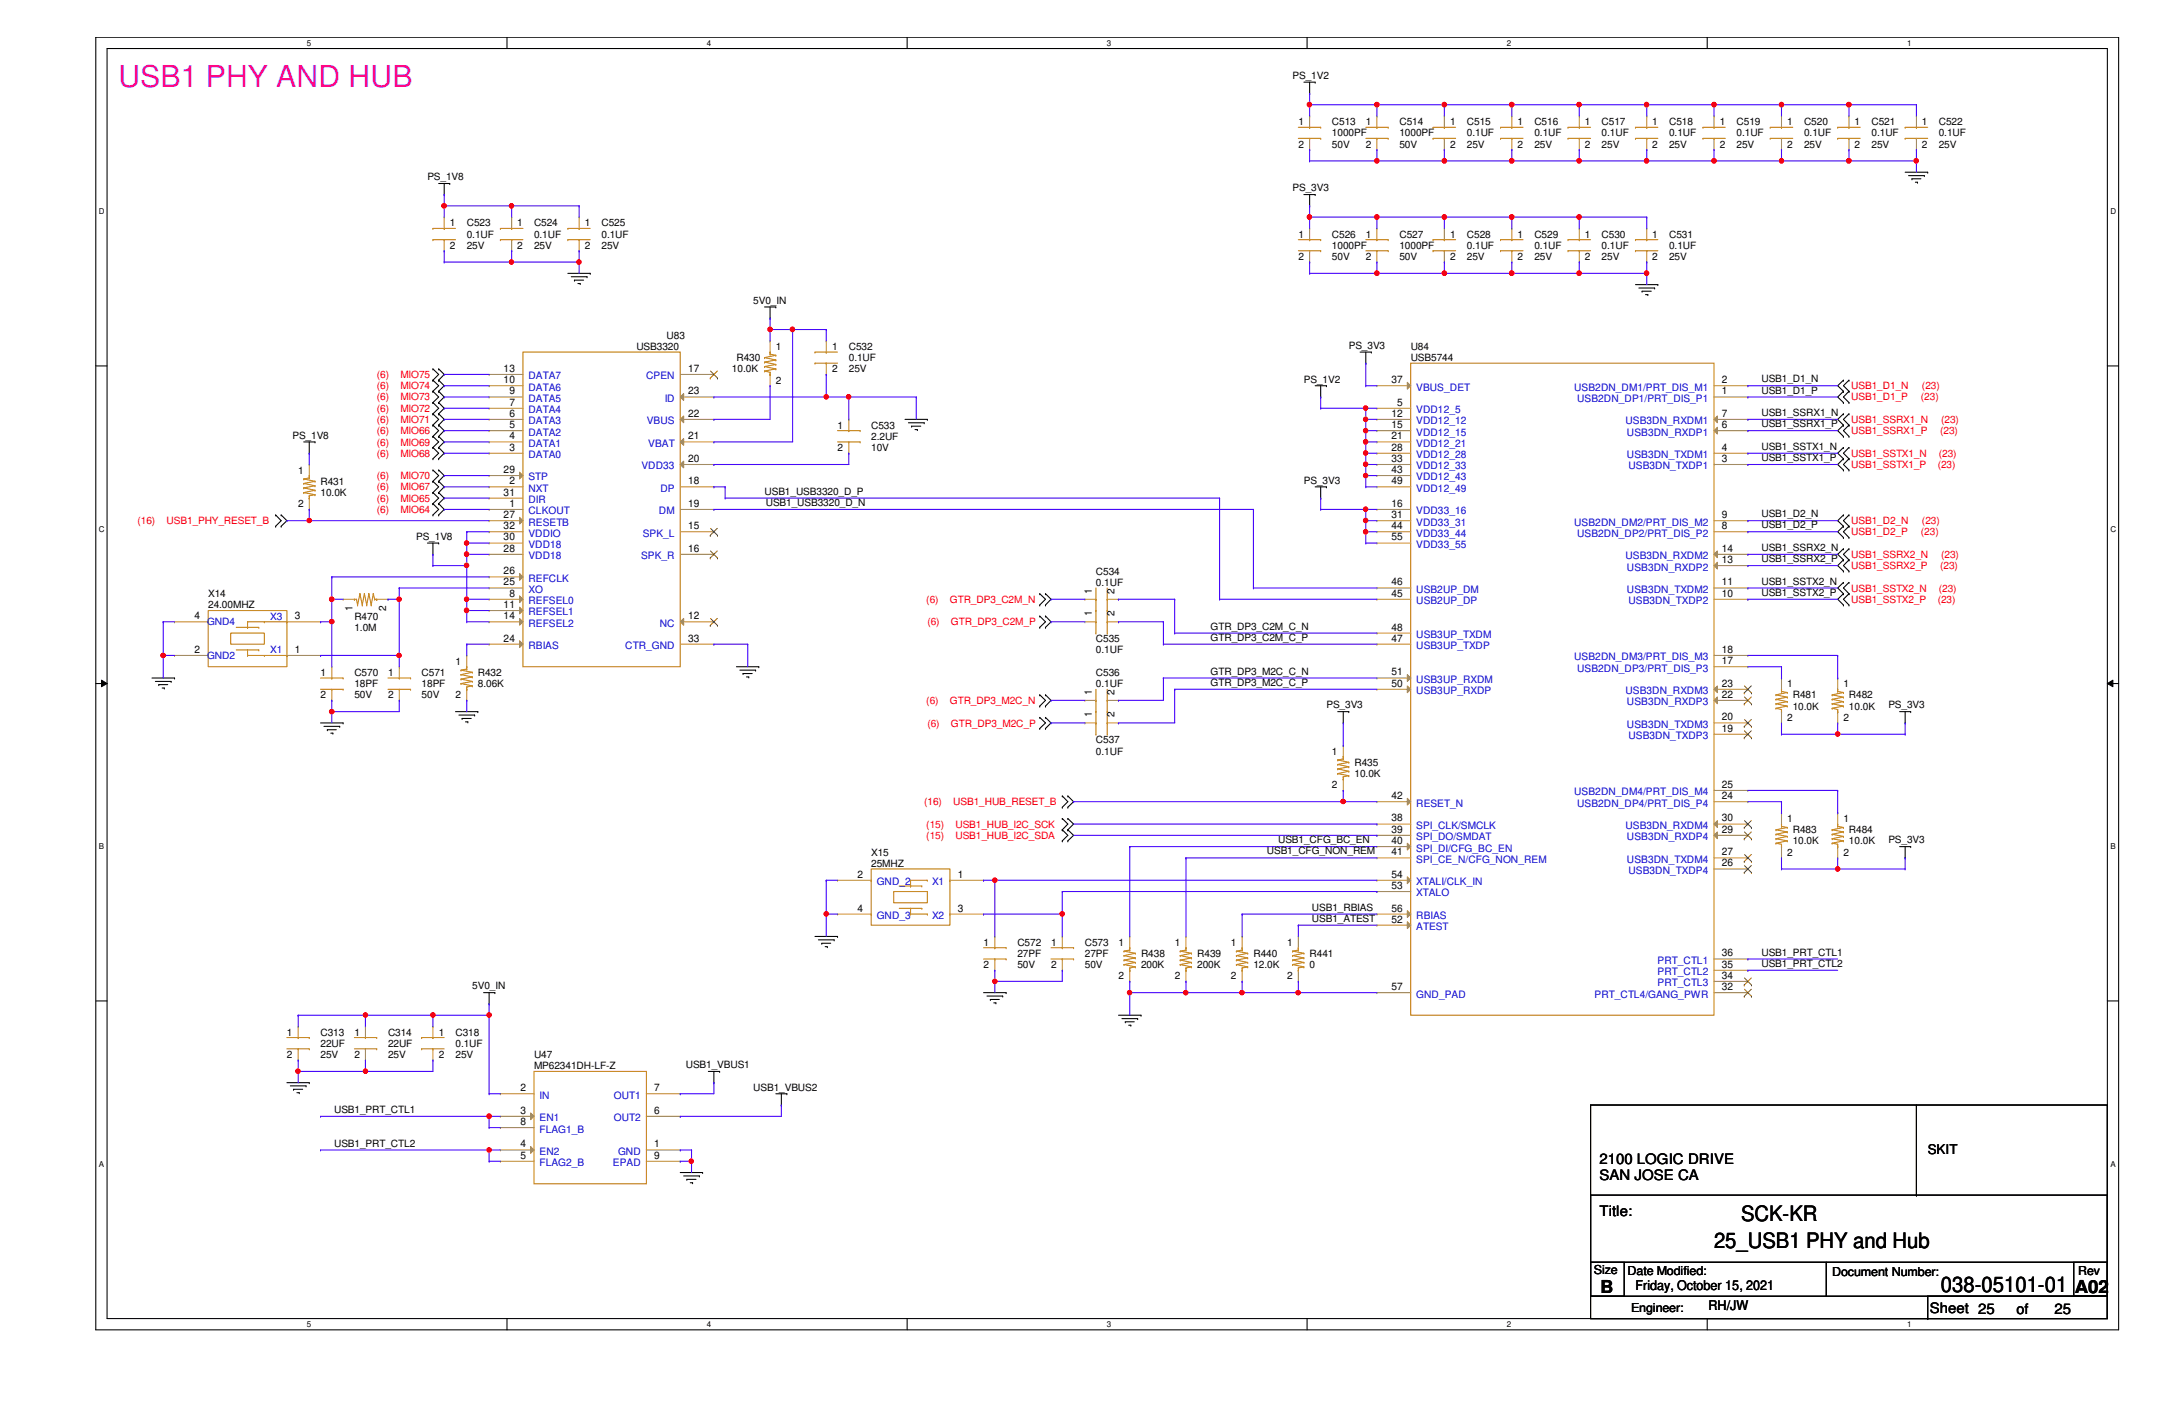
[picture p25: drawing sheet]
<svg xmlns="http://www.w3.org/2000/svg" width="432mm" height="279mm" viewBox="0 0 432 279" stroke-linecap="round" stroke-linejoin="round" font-family="sans-serif">
<defs><g id="words">
<text font-size="6" fill="#f0f" x="23.5" y="17.3">USB1 PHY AND HUB</text>
<g font-size="4.2">
<text x="346.3" y="242.8">SCK-KR</text>
<text x="340.9" y="248.2">25_USB1 PHY and Hub</text>
<text x="386" y="256.9">038-05101-01</text>
</g>
<g font-size="3.6">
<text x="318.3" y="257">B</text>
<text x="412.7" y="257">A02</text>
</g>
<g font-size="2.9">
<text x="318.1" y="231.5">2100 LOGIC DRIVE</text>
<text x="318.1" y="234.7">SAN JOSE CA</text>
<text x="318.1" y="241.8">Title:</text>
<text x="383.8" y="261">Sheet 25</text>
<text x="401.1" y="261.2">of</text>
<text x="408.6" y="261.2">25</text>
</g>
<g font-size="2.7">
<text x="383.4" y="229.5">SKIT</text>
<text x="325.3" y="256.6">Friday, October 15, 2021</text>
<text x="339.8" y="260.6">RH/JW</text>
</g>
<g font-size="2.5">
<text x="317" y="253.3">Size</text>
<text x="323.7" y="253.5">Date Modified:</text>
<text x="364.4" y="253.7">Document Number:</text>
<text x="413.3" y="253.5">Rev</text>
<text x="324.4" y="260.9">Engineer:</text>
</g>
<g font-size="2">
<text x="257.1" y="15.7">PS_1V2</text>
<text x="258.2" y="24.9">1</text>
<text x="258.2" y="29.3">2</text>
<text x="264.9" y="24.9">C513</text>
<text x="264.9" y="27.1">1000PF</text>
<text x="264.9" y="29.3">50V</text>
<text x="271.7" y="24.9">1</text>
<text x="271.7" y="29.3">2</text>
<text x="278.3" y="24.9">C514</text>
<text x="278.3" y="27.1">1000PF</text>
<text x="278.3" y="29.3">50V</text>
<text x="288.4" y="24.9">1</text>
<text x="288.4" y="29.3">2</text>
<text x="291.8" y="24.9">C515</text>
<text x="291.8" y="27.1">0.1UF</text>
<text x="291.8" y="29.3">25V</text>
<text x="301.8" y="24.9">1</text>
<text x="301.8" y="29.3">2</text>
<text x="305.2" y="24.9">C516</text>
<text x="305.2" y="27.1">0.1UF</text>
<text x="305.2" y="29.3">25V</text>
<text x="315.2" y="24.9">1</text>
<text x="315.2" y="29.3">2</text>
<text x="318.6" y="24.9">C517</text>
<text x="318.6" y="27.1">0.1UF</text>
<text x="318.6" y="29.3">25V</text>
<text x="328.6" y="24.9">1</text>
<text x="328.6" y="29.3">2</text>
<text x="332" y="24.9">C518</text>
<text x="332" y="27.1">0.1UF</text>
<text x="332" y="29.3">25V</text>
<text x="342.1" y="24.9">1</text>
<text x="342.1" y="29.3">2</text>
<text x="345.4" y="24.9">C519</text>
<text x="345.4" y="27.1">0.1UF</text>
<text x="345.4" y="29.3">25V</text>
<text x="355.5" y="24.9">1</text>
<text x="355.5" y="29.3">2</text>
<text x="358.8" y="24.9">C520</text>
<text x="358.8" y="27.1">0.1UF</text>
<text x="358.8" y="29.3">25V</text>
<text x="368.9" y="24.9">1</text>
<text x="368.9" y="29.3">2</text>
<text x="372.2" y="24.9">C521</text>
<text x="372.2" y="27.1">0.1UF</text>
<text x="372.2" y="29.3">25V</text>
<text x="382.3" y="24.9">1</text>
<text x="382.3" y="29.3">2</text>
<text x="385.6" y="24.9">C522</text>
<text x="385.6" y="27.1">0.1UF</text>
<text x="385.6" y="29.3">25V</text>
<text x="85" y="35.9">PS_1V8</text>
<text x="257.1" y="38.1">PS_3V3</text>
<text x="89.5" y="45">1</text>
<text x="92.8" y="45">C523</text>
<text x="92.8" y="47.2">0.1UF</text>
<text x="102.9" y="45">1</text>
<text x="106.2" y="45">C524</text>
<text x="106.2" y="47.2">0.1UF</text>
<text x="116.3" y="45">1</text>
<text x="119.6" y="45">C525</text>
<text x="119.6" y="47.2">0.1UF</text>
<text x="258.2" y="47.2">1</text>
<text x="264.9" y="47.2">C526</text>
<text x="271.7" y="47.2">1</text>
<text x="278.3" y="47.2">C527</text>
<text x="288.4" y="47.2">1</text>
<text x="291.8" y="47.2">C528</text>
<text x="301.8" y="47.2">1</text>
<text x="305.2" y="47.2">C529</text>
<text x="315.2" y="47.2">1</text>
<text x="318.6" y="47.2">C530</text>
<text x="328.6" y="47.2">1</text>
<text x="332" y="47.2">C531</text>
<text x="89.5" y="49.5">2</text>
<text x="92.8" y="49.5">25V</text>
<text x="102.9" y="49.5">2</text>
<text x="106.2" y="49.5">25V</text>
<text x="116.3" y="49.5">2</text>
<text x="119.6" y="49.5">25V</text>
<text x="258.2" y="51.7">2</text>
<text x="264.9" y="49.5">1000PF</text>
<text x="264.9" y="51.7">50V</text>
<text x="271.7" y="51.7">2</text>
<text x="278.3" y="49.5">1000PF</text>
<text x="278.3" y="51.7">50V</text>
<text x="288.4" y="51.7">2</text>
<text x="291.8" y="49.5">0.1UF</text>
<text x="291.8" y="51.7">25V</text>
<text x="301.8" y="51.7">2</text>
<text x="305.2" y="49.5">0.1UF</text>
<text x="305.2" y="51.7">25V</text>
<text x="315.2" y="51.7">2</text>
<text x="318.6" y="49.5">0.1UF</text>
<text x="318.6" y="51.7">25V</text>
<text x="328.6" y="51.7">2</text>
<text x="332" y="49.5">0.1UF</text>
<text x="332" y="51.7">25V</text>
<text x="149.8" y="60.4">5V0_IN</text>
<text x="126.6" y="69.6">USB3320</text>
<text x="132.6" y="67.4">U83</text>
<text x="146.5" y="71.8">R430</text>
<text x="154.3" y="69.6">1</text>
<text x="165.5" y="69.6">1</text>
<text x="168.8" y="69.6">C532</text>
<text x="168.8" y="71.8">0.1UF</text>
<text x="268.3" y="69.4">PS_3V3</text>
<text x="280.6" y="71.8">USB5744</text>
<text x="280.6" y="69.6">U84</text>
<text x="100.2" y="76.2">10</text>
<text x="100.2" y="74">13</text>
<text x="136.9" y="74">17</text>
<text x="145.6" y="74">10.0K</text>
<text x="154.3" y="76.3">2</text>
<text x="165.5" y="74">2</text>
<text x="168.8" y="74">25V</text>
<text x="259.3" y="76.1">PS_1V2</text>
<text x="276.7" y="76.2">37</text>
<text x="342.5" y="76.2">2</text>
<text x="350.4" y="76">USB1_D1_N</text>
<text x="101.3" y="82.9">6</text>
<text x="101.3" y="80.7">7</text>
<text x="101.3" y="78.4">9</text>
<text x="136.9" y="82.9">22</text>
<text x="136.9" y="78.4">23</text>
<text x="276.7" y="82.9">12</text>
<text x="277.9" y="80.7">5</text>
<text x="342.5" y="78.4">1</text>
<text x="342.5" y="82.9">7</text>
<text x="350.4" y="78.3">USB1_D1_P</text>
<text x="350.4" y="82.7">USB1_SSRX1_N</text>
<text x="58.2" y="87.2">PS_1V8</text>
<text x="101.3" y="89.6">3</text>
<text x="101.3" y="87.4">4</text>
<text x="101.3" y="85.1">5</text>
<text x="136.9" y="87.4">21</text>
<text x="166.6" y="85.2">1</text>
<text x="166.6" y="89.7">2</text>
<text x="173.3" y="85.2">C533</text>
<text x="173.3" y="87.5">2.2UF</text>
<text x="173.3" y="89.7">10V</text>
<text x="276.7" y="85.1">15</text>
<text x="276.7" y="87.4">21</text>
<text x="276.7" y="89.6">28</text>
<text x="342.5" y="89.6">4</text>
<text x="342.5" y="85.1">6</text>
<text x="350.4" y="85">USB1_SSRX1_P</text>
<text x="350.4" y="89.4">USB1_SSTX1_N</text>
<text x="59.3" y="94.2">1</text>
<text x="100.2" y="94.1">29</text>
<text x="136.9" y="91.9">20</text>
<text x="276.7" y="91.9">33</text>
<text x="276.7" y="94.1">43</text>
<text x="342.5" y="91.9">3</text>
<text x="350.4" y="91.7">USB1_SSTX1_P</text>
<text x="59.3" y="100.9">2</text>
<text x="63.8" y="98.6">10.0K</text>
<text x="63.8" y="96.4">R431</text>
<text x="100.2" y="98.6">31</text>
<text x="101.3" y="100.8">1</text>
<text x="101.3" y="96.3">2</text>
<text x="136.9" y="96.3">18</text>
<text x="136.9" y="100.8">19</text>
<text x="152.1" y="98.4">USB1_USB3320_D_P</text>
<text x="152.3" y="100.6">USB1_USB3320_D_N</text>
<text x="259.3" y="96.2">PS_3V3</text>
<text x="276.7" y="100.8">16</text>
<text x="276.7" y="96.3">49</text>
<text x="82.8" y="107.4">PS_1V8</text>
<text x="100.2" y="103">27</text>
<text x="100.2" y="107.5">30</text>
<text x="100.2" y="105.2">32</text>
<text x="136.9" y="105.2">15</text>
<text x="276.7" y="103">31</text>
<text x="276.7" y="105.2">44</text>
<text x="276.7" y="107.5">55</text>
<text x="342.5" y="105.2">8</text>
<text x="342.5" y="103">9</text>
<text x="350.4" y="102.9">USB1_D2_N</text>
<text x="350.4" y="105.1">USB1_D2_P</text>
<text x="100.2" y="109.7">28</text>
<text x="136.9" y="109.7">16</text>
<text x="342.5" y="112">13</text>
<text x="342.5" y="109.7">14</text>
<text x="350.4" y="109.6">USB1_SSRX2_N</text>
<text x="350.4" y="111.8">USB1_SSRX2_P</text>
<text x="41.4" y="118.7">X14</text>
<text x="100.2" y="116.4">25</text>
<text x="100.2" y="114.2">26</text>
<text x="101.3" y="118.7">8</text>
<text x="217.2" y="118.1" transform="rotate(-90 217.2 118.1)">1</text>
<text x="218" y="114.3">C534</text>
<text x="218" y="116.5">0.1UF</text>
<text x="221.7" y="118.1" transform="rotate(-90 221.7 118.1)">2</text>
<text x="276.7" y="118.7">45</text>
<text x="276.7" y="116.4">46</text>
<text x="342.5" y="118.7">10</text>
<text x="342.5" y="116.4">11</text>
<text x="350.4" y="116.2">USB1_SSTX2_N</text>
<text x="350.4" y="118.5">USB1_SSTX2_P</text>
<text x="38.7" y="123.1">4</text>
<text x="41.4" y="121">24.00MHZ</text>
<text x="58.6" y="123.1">3</text>
<text x="70.1" y="121.4" transform="rotate(-90 70.1 121.4)">1</text>
<text x="70.5" y="125.5">1.0M</text>
<text x="70.5" y="123.2">R470</text>
<text x="76.8" y="121.4" transform="rotate(-90 76.8 121.4)">2</text>
<text x="100.2" y="120.9">11</text>
<text x="100.2" y="123.1">14</text>
<text x="136.9" y="123.1">12</text>
<text x="217.2" y="122.5" transform="rotate(-90 217.2 122.5)">1</text>
<text x="221.7" y="122.5" transform="rotate(-90 221.7 122.5)">2</text>
<text x="240.8" y="125.2">GTR_DP3_C2M_C_N</text>
<text x="276.7" y="125.4">48</text>
<text x="38.7" y="129.8">2</text>
<text x="58.6" y="129.8">1</text>
<text x="100.2" y="127.6">24</text>
<text x="136.9" y="127.6">33</text>
<text x="218" y="127.7">C535</text>
<text x="218" y="129.9">0.1UF</text>
<text x="240.8" y="127.4">GTR_DP3_C2M_C_P</text>
<text x="276.7" y="127.6">47</text>
<text x="342.5" y="129.8">18</text>
<text x="63.8" y="134.4">1</text>
<text x="70.5" y="134.4">C570</text>
<text x="70.5" y="136.7">18PF</text>
<text x="77.2" y="134.4">1</text>
<text x="83.9" y="134.4">C571</text>
<text x="83.9" y="136.7">18PF</text>
<text x="90.6" y="132.2">1</text>
<text x="95" y="136.7">8.06K</text>
<text x="95" y="134.4">R432</text>
<text x="218" y="134.4">C536</text>
<text x="218" y="136.7">0.1UF</text>
<text x="240.8" y="134.2">GTR_DP3_M2C_C_N</text>
<text x="240.8" y="136.4">GTR_DP3_M2C_C_P</text>
<text x="276.7" y="136.6">50</text>
<text x="276.7" y="134.3">51</text>
<text x="342.5" y="132.1">17</text>
<text x="342.5" y="136.6">23</text>
<text x="355.5" y="136.7">1</text>
<text x="366.6" y="136.7">1</text>
<text x="63.8" y="138.9">2</text>
<text x="70.5" y="138.9">50V</text>
<text x="77.2" y="138.9">2</text>
<text x="83.9" y="138.9">50V</text>
<text x="90.6" y="138.9">2</text>
<text x="217.2" y="142.7" transform="rotate(-90 217.2 142.7)">1</text>
<text x="217.2" y="138.2" transform="rotate(-90 217.2 138.2)">1</text>
<text x="221.7" y="142.7" transform="rotate(-90 221.7 142.7)">2</text>
<text x="221.7" y="138.2" transform="rotate(-90 221.7 138.2)">2</text>
<text x="263.8" y="140.9">PS_3V3</text>
<text x="342.5" y="143.3">20</text>
<text x="342.5" y="138.8">22</text>
<text x="355.5" y="143.3">2</text>
<text x="356.6" y="141.1">10.0K</text>
<text x="356.6" y="138.9">R481</text>
<text x="366.6" y="143.3">2</text>
<text x="367.7" y="141.1">10.0K</text>
<text x="367.7" y="138.9">R482</text>
<text x="375.6" y="140.9">PS_3V3</text>
<text x="218" y="147.8">C537</text>
<text x="342.5" y="145.5">19</text>
<text x="218" y="150.1">0.1UF</text>
<text x="264.9" y="150.1">1</text>
<text x="269.4" y="154.5">10.0K</text>
<text x="269.4" y="152.3">R435</text>
<text x="264.9" y="156.8">2</text>
<text x="276.7" y="158.9">42</text>
<text x="342.5" y="158.9">24</text>
<text x="342.5" y="156.7">25</text>
<text x="254.2" y="167.7">USB1_CFG_BC_EN</text>
<text x="276.7" y="163.4">38</text>
<text x="276.7" y="165.6">39</text>
<text x="276.7" y="167.9">40</text>
<text x="342.5" y="165.6">29</text>
<text x="342.5" y="163.4">30</text>
<text x="355.5" y="163.4">1</text>
<text x="356.6" y="167.9">10.0K</text>
<text x="356.6" y="165.7">R483</text>
<text x="366.6" y="163.4">1</text>
<text x="367.7" y="167.9">10.0K</text>
<text x="367.7" y="165.7">R484</text>
<text x="375.6" y="167.7">PS_3V3</text>
<text x="173.3" y="170.2">X15</text>
<text x="173.3" y="172.4">25MHZ</text>
<text x="252" y="169.9">USB1_CFG_NON_REM</text>
<text x="276.7" y="170.1">41</text>
<text x="342.5" y="172.3">26</text>
<text x="342.5" y="170.1">27</text>
<text x="355.5" y="170.2">2</text>
<text x="366.6" y="170.2">2</text>
<text x="170.6" y="174.5">2</text>
<text x="190.5" y="174.5">1</text>
<text x="276.7" y="176.8">53</text>
<text x="276.7" y="174.5">54</text>
<text x="170.6" y="181.3">4</text>
<text x="190.5" y="181.3">3</text>
<text x="260.9" y="181.1">USB1_RBIAS</text>
<text x="260.9" y="183.3">USB1_ATEST</text>
<text x="276.7" y="183.5">52</text>
<text x="276.7" y="181.3">56</text>
<text x="195.6" y="188">1</text>
<text x="202.4" y="188">C572</text>
<text x="202.4" y="190.3">27PF</text>
<text x="209" y="188">1</text>
<text x="215.8" y="188">C573</text>
<text x="215.8" y="190.3">27PF</text>
<text x="222.5" y="188">1</text>
<text x="226.9" y="190.3">R438</text>
<text x="233.6" y="188">1</text>
<text x="238.1" y="190.3">R439</text>
<text x="244.8" y="188">1</text>
<text x="249.3" y="190.3">R440</text>
<text x="256" y="188">1</text>
<text x="260.5" y="190.3">R441</text>
<text x="342.5" y="190.2">36</text>
<text x="350.4" y="190">USB1_PRT_CTL1</text>
<text x="93.9" y="196.8">5V0_IN</text>
<text x="195.6" y="192.5">2</text>
<text x="202.4" y="192.5">50V</text>
<text x="209" y="192.5">2</text>
<text x="215.8" y="192.5">50V</text>
<text x="222.5" y="194.8">2</text>
<text x="226.9" y="192.5">200K</text>
<text x="233.6" y="194.8">2</text>
<text x="238.1" y="192.5">200K</text>
<text x="244.8" y="194.8">2</text>
<text x="249.3" y="192.5">12.0K</text>
<text x="256" y="194.8">2</text>
<text x="260.5" y="192.5">0</text>
<text x="276.7" y="196.9">57</text>
<text x="342.5" y="196.9">32</text>
<text x="342.5" y="194.6">34</text>
<text x="342.5" y="192.4">35</text>
<text x="350.4" y="192.3">USB1_PRT_CTL2</text>
<text x="57.1" y="206">1</text>
<text x="63.8" y="206">C313</text>
<text x="63.8" y="208.2">22UF</text>
<text x="70.5" y="206">1</text>
<text x="77.2" y="206">C314</text>
<text x="77.2" y="208.2">22UF</text>
<text x="87.2" y="206">1</text>
<text x="90.6" y="206">C318</text>
<text x="90.6" y="208.2">0.1UF</text>
<text x="57.1" y="210.4">2</text>
<text x="63.8" y="210.4">25V</text>
<text x="70.5" y="210.4">2</text>
<text x="77.2" y="210.4">25V</text>
<text x="87.2" y="210.4">2</text>
<text x="90.6" y="210.4">25V</text>
<text x="106.2" y="210.4">U47</text>
<text x="106.2" y="212.6">MP62341DH-LF-Z</text>
<text x="136.4" y="212.4">USB1_VBUS1</text>
<text x="66.5" y="221.3">USB1_PRT_CTL1</text>
<text x="103.5" y="217">2</text>
<text x="103.5" y="221.5">3</text>
<text x="130.1" y="217">7</text>
<text x="130.1" y="221.5">6</text>
<text x="149.8" y="216.9">USB1_VBUS2</text>
<text x="103.5" y="223.7">8</text>
<text x="66.5" y="228">USB1_PRT_CTL2</text>
<text x="103.5" y="228.2">4</text>
<text x="103.5" y="230.4">5</text>
<text x="130.1" y="228.2">1</text>
<text x="130.1" y="230.4">9</text>
</g>
<g font-size="2" fill="#f00">
<text x="74.9" y="77.4">(6)</text>
<text x="74.9" y="75.2">(6)</text>
<text x="79.6" y="77.4">MIO74</text>
<text x="79.6" y="75.2">MIO75</text>
<text x="368.2" y="77.4">USB1_D1_N</text>
<text x="382.3" y="77.4">(23)</text>
<text x="74.9" y="79.6">(6)</text>
<text x="74.9" y="81.9">(6)</text>
<text x="79.6" y="79.6">MIO73</text>
<text x="79.6" y="81.9">MIO72</text>
<text x="368.2" y="79.6">USB1_D1_P</text>
<text x="382.1" y="79.6">(23)</text>
<text x="74.9" y="84.1">(6)</text>
<text x="74.9" y="86.4">(6)</text>
<text x="74.9" y="88.6">(6)</text>
<text x="79.6" y="84.1">MIO71</text>
<text x="79.6" y="86.4">MIO66</text>
<text x="79.6" y="88.6">MIO69</text>
<text x="368.2" y="84.1">USB1_SSRX1_N</text>
<text x="368.2" y="86.4">USB1_SSRX1_P</text>
<text x="385.9" y="86.4">(23)</text>
<text x="386.1" y="84.1">(23)</text>
<text x="74.9" y="95.3">(6)</text>
<text x="74.9" y="90.8">(6)</text>
<text x="79.6" y="95.3">MIO70</text>
<text x="79.6" y="90.8">MIO68</text>
<text x="368.2" y="90.8">USB1_SSTX1_N</text>
<text x="368.2" y="93">USB1_SSTX1_P</text>
<text x="385.4" y="93">(23)</text>
<text x="385.6" y="90.8">(23)</text>
<text x="74.9" y="102">(6)</text>
<text x="74.9" y="97.5">(6)</text>
<text x="74.9" y="99.8">(6)</text>
<text x="79.6" y="102">MIO64</text>
<text x="79.6" y="97.5">MIO67</text>
<text x="79.6" y="99.8">MIO65</text>
<text x="27.3" y="104.2">(16)</text>
<text x="33.1" y="104.2">USB1_PHY_RESET_B</text>
<text x="368.2" y="104.2">USB1_D2_N</text>
<text x="368.2" y="106.5">USB1_D2_P</text>
<text x="382.1" y="106.5">(23)</text>
<text x="382.3" y="104.2">(23)</text>
<text x="368.2" y="111">USB1_SSRX2_N</text>
<text x="368.2" y="113.2">USB1_SSRX2_P</text>
<text x="385.9" y="113.2">(23)</text>
<text x="386.1" y="111">(23)</text>
<text x="184.2" y="119.9">(6)</text>
<text x="188.9" y="119.9">GTR_DP3_C2M_N</text>
<text x="368.2" y="117.6">USB1_SSTX2_N</text>
<text x="368.2" y="119.9">USB1_SSTX2_P</text>
<text x="385.4" y="119.9">(23)</text>
<text x="385.6" y="117.6">(23)</text>
<text x="184.4" y="124.3">(6)</text>
<text x="189.1" y="124.3">GTR_DP3_C2M_P</text>
<text x="184.2" y="140">(6)</text>
<text x="188.9" y="140">GTR_DP3_M2C_N</text>
<text x="184.4" y="144.5">(6)</text>
<text x="189.1" y="144.5">GTR_DP3_M2C_P</text>
<text x="183.8" y="160.1">(16)</text>
<text x="189.6" y="160.1">USB1_HUB_RESET_B</text>
<text x="184.2" y="166.8">(15)</text>
<text x="184.2" y="164.6">(15)</text>
<text x="190" y="166.8">USB1_HUB_I2C_SDA</text>
<text x="190" y="164.6">USB1_HUB_I2C_SCK</text>
</g>
<g font-size="2" fill="#00c">
<text x="105.1" y="77.7">DATA6</text>
<text x="105.1" y="75.4">DATA7</text>
<text x="128.5" y="75.4">CPEN</text>
<text x="281.7" y="77.7">VBUS_DET</text>
<text x="313.1" y="77.7">USB2DN_DM1/PRT_DIS_M1</text>
<text x="105.1" y="82.2">DATA4</text>
<text x="105.1" y="79.9">DATA5</text>
<text x="132.2" y="79.9">ID</text>
<text x="281.7" y="82.2">VDD12_5</text>
<text x="313.7" y="79.9">USB2DN_DP1/PRT_DIS_P1</text>
<text x="105.1" y="88.9">DATA1</text>
<text x="105.1" y="86.6">DATA2</text>
<text x="105.1" y="84.4">DATA3</text>
<text x="128.7" y="84.4">VBUS</text>
<text x="128.9" y="88.9">VBAT</text>
<text x="281.7" y="84.4">VDD12_12</text>
<text x="281.7" y="86.6">VDD12_15</text>
<text x="281.7" y="88.9">VDD12_21</text>
<text x="323.3" y="84.4">USB3DN_RXDM1</text>
<text x="323.6" y="86.6">USB3DN_RXDP1</text>
<text x="105.1" y="91.1">DATA0</text>
<text x="105.1" y="95.5">STP</text>
<text x="127.6" y="93.3">VDD33</text>
<text x="281.7" y="91.1">VDD12_28</text>
<text x="281.7" y="93.3">VDD12_33</text>
<text x="281.7" y="95.5">VDD12_43</text>
<text x="323.6" y="91.1">USB3DN_TXDM1</text>
<text x="323.9" y="93.3">USB3DN_TXDP1</text>
<text x="105.1" y="97.8">NXT</text>
<text x="105.1" y="100">DIR</text>
<text x="131.4" y="97.8">DP</text>
<text x="281.7" y="97.8">VDD12_49</text>
<text x="105.1" y="102.3">CLKOUT</text>
<text x="105.1" y="104.5">RESETB</text>
<text x="105.1" y="106.7">VDDIO</text>
<text x="127.8" y="106.7">SPK_L</text>
<text x="131.1" y="102.3">DM</text>
<text x="281.7" y="102.3">VDD33_16</text>
<text x="281.7" y="104.5">VDD33_31</text>
<text x="281.7" y="106.7">VDD33_44</text>
<text x="313.1" y="104.5">USB2DN_DM2/PRT_DIS_M2</text>
<text x="313.7" y="106.7">USB2DN_DP2/PRT_DIS_P2</text>
<text x="105.1" y="111.2">VDD18</text>
<text x="105.1" y="109">VDD18</text>
<text x="127.5" y="111.2">SPK_R</text>
<text x="281.7" y="109">VDD33_55</text>
<text x="323.3" y="111.2">USB3DN_RXDM2</text>
<text x="323.6" y="113.5">USB3DN_RXDP2</text>
<text x="105.1" y="117.9">XO</text>
<text x="105.1" y="115.7">REFCLK</text>
<text x="281.7" y="117.9">USB2UP_DM</text>
<text x="323.6" y="117.9">USB3DN_TXDM2</text>
<text x="41.2" y="124.3">GND4</text>
<text x="53.7" y="123.2">X3</text>
<text x="105.1" y="120.1">REFSEL0</text>
<text x="105.1" y="122.4">REFSEL1</text>
<text x="105.1" y="124.6">REFSEL2</text>
<text x="131.2" y="124.6">NC</text>
<text x="281.7" y="120.1">USB2UP_DP</text>
<text x="323.9" y="120.1">USB3DN_TXDP2</text>
<text x="41.2" y="131.1">GND2</text>
<text x="53.7" y="129.9">X1</text>
<text x="105.1" y="129.1">RBIAS</text>
<text x="124.4" y="129.1">CTR_GND</text>
<text x="281.7" y="129.1">USB3UP_TXDP</text>
<text x="281.7" y="126.9">USB3UP_TXDM</text>
<text x="313.1" y="131.3">USB2DN_DM3/PRT_DIS_M3</text>
<text x="281.7" y="135.8">USB3UP_RXDM</text>
<text x="313.7" y="133.6">USB2DN_DP3/PRT_DIS_P3</text>
<text x="281.7" y="138">USB3UP_RXDP</text>
<text x="323.3" y="138">USB3DN_RXDM3</text>
<text x="323.6" y="140.2">USB3DN_RXDP3</text>
<text x="323.6" y="144.7">USB3DN_TXDM3</text>
<text x="323.9" y="147">USB3DN_TXDP3</text>
<text x="281.7" y="160.4">RESET_N</text>
<text x="313.1" y="158.2">USB2DN_DM4/PRT_DIS_M4</text>
<text x="313.7" y="160.4">USB2DN_DP4/PRT_DIS_P4</text>
<text x="281.7" y="164.8">SPI_CLK/SMCLK</text>
<text x="281.7" y="167.1">SPI_DO/SMDAT</text>
<text x="323.3" y="164.8">USB3DN_RXDM4</text>
<text x="323.6" y="167.1">USB3DN_RXDP4</text>
<text x="281.7" y="169.3">SPI_DI/CFG_BC_EN</text>
<text x="281.7" y="171.6">SPI_CE_N/CFG_NON_REM</text>
<text x="323.6" y="171.6">USB3DN_TXDM4</text>
<text x="323.9" y="173.8">USB3DN_TXDP4</text>
<text x="174.4" y="176">GND_2</text>
<text x="185.4" y="176">X1</text>
<text x="281.7" y="178.3">XTALO</text>
<text x="281.7" y="176">XTALI/CLK_IN</text>
<text x="174.4" y="182.8">GND_3</text>
<text x="185.4" y="182.8">X2</text>
<text x="281.7" y="185">ATEST</text>
<text x="281.7" y="182.8">RBIAS</text>
<text x="329.7" y="191.7">PRT_CTL1</text>
<text x="329.7" y="196.1">PRT_CTL3</text>
<text x="329.7" y="193.9">PRT_CTL2</text>
<text x="281.7" y="198.4">GND_PAD</text>
<text x="317.2" y="198.4">PRT_CTL4/GANG_PWR</text>
<text x="107.3" y="218.5">IN</text>
<text x="122.1" y="218.5">OUT1</text>
<text x="107.3" y="223">EN1</text>
<text x="107.3" y="225.2">FLAG1_B</text>
<text x="122.1" y="223">OUT2</text>
<text x="107.3" y="229.7">EN2</text>
<text x="107.3" y="231.9">FLAG2_B</text>
<text x="121.9" y="231.9">EPAD</text>
<text x="122.9" y="229.7">GND</text>
</g>
<g font-size="1.6">
<text x="61" y="9.1">5</text>
<text x="140.6" y="9.1">4</text>
<text x="220.2" y="9.1">3</text>
<text x="299.7" y="9.1">2</text>
<text x="379.3" y="9.1">1</text>
<text x="19.6" y="42.6">D</text>
<text x="419.7" y="42.6">D</text>
<text x="19.6" y="105.7">C</text>
<text x="419.7" y="105.7">C</text>
<text x="19.6" y="168.9">B</text>
<text x="419.7" y="168.9">B</text>
<text x="19.6" y="232">A</text>
<text x="419.7" y="232">A</text>
<text x="61" y="263.9">5</text>
<text x="140.6" y="263.9">4</text>
<text x="220.2" y="263.9">3</text>
<text x="299.7" y="263.9">2</text>
<text x="379.3" y="263.9">1</text>
</g>
</g></defs>
<path d="M19.1 7.4h402.3v257.1h-402.3zM21.3 9.7h397.8v252.5h-397.8z" fill="none" stroke="#000" stroke-width=".21"/>
<g fill="#fff">
<path d="M61 7.7h.9v1.7h-.9z"/>
<path d="M61 262.5h.9v1.7h-.9z"/>
</g>
<path d="M100.8 7.4v2.3M100.8 262.2v2.3" fill="none" stroke="#000" stroke-width=".21"/>
<g fill="#fff">
<path d="M140.6 7.7h.9v1.7h-.9z"/>
<path d="M140.6 262.5h.9v1.7h-.9z"/>
</g>
<path d="M180.4 7.4v2.3M180.4 262.2v2.3" fill="none" stroke="#000" stroke-width=".21"/>
<g fill="#fff">
<path d="M220.2 7.7h.9v1.7h-.9z"/>
<path d="M220.2 262.5h.9v1.7h-.9z"/>
</g>
<path d="M260 7.4v2.3M260 262.2v2.3" fill="none" stroke="#000" stroke-width=".21"/>
<g fill="#fff">
<path d="M299.7 7.7h.9v1.7h-.9z"/>
<path d="M299.7 262.5h.9v1.7h-.9z"/>
</g>
<path d="M339.6 7.4v2.3M339.6 262.2v2.3" fill="none" stroke="#000" stroke-width=".21"/>
<g fill="#fff">
<path d="M379.3 7.7h.9v1.7h-.9z"/>
<path d="M379.3 262.5h.9v1.7h-.9z"/>
<path d="M19.6 41.2h1.2v1.8h-1.2z"/>
<path d="M419.7 41.2h1.2v1.8h-1.2z"/>
<path d="M19.6 104.3h1.2v1.8h-1.2z"/>
<path d="M419.7 104.3h1.2v1.8h-1.2z"/>
</g>
<path d="M19.1 72.8h2.2M419.1 72.8h2.3" fill="none" stroke="#000" stroke-width=".21"/>
<g fill="#fff">
<path d="M19.6 167.5h1.1v1.7h-1.1z"/>
<path d="M419.7 167.5h1.1v1.7h-1.1z"/>
</g>
<path d="M19.1 135.9h2.2M419.1 135.9h2.3" fill="none" stroke="#000" stroke-width=".21"/>
<path d="M20.2 135.3l1.1 .6-1.1 .7zM419.1 135.9l1.1-.6v1.3z" fill="#000"/>
<path d="M20.2 135.3l1.1 .6-1.1 .7zM419.1 135.9l1.1-.6v1.3z" fill="none" stroke="#000" stroke-width=".2"/>
<g fill="#fff">
<path d="M19.6 230.6h1.1v1.8h-1.1z"/>
<path d="M419.7 230.6h1.1v1.8h-1.1z"/>
</g>
<g fill="none" stroke="#000" stroke-width=".21">
<path d="M259.3 16.3h2.3M260.5 18.6h.1M260.5 16.3v2.3M261.6 16.3h.1M87.2 36.5h2.3M88.3 38.7h.1M88.3 36.5v2.2M89.5 36.5h.1M259.3 38.7h2.3M260.5 38.7v2.2M261.6 38.7h.1M378.9 34.2h4.5"/>
<path d="M379.6 34.9h3.1M380.3 35.6h.1M380.3 35.6h1.8M381 36.2h.4M381.4 36.2h.1M382.7 34.9h.1M383.4 34.2h.1M112.9 54.4h4.5M113.6 55h3.2M114.3 55.7h.1M114.3 55.7h1.8M114.9 56.4h.5"/>
<path d="M115.4 56.4h.1M116.8 55h.1M117.4 54.4h.1M260.5 40.9h.1M325.3 56.6h4.4M326 57.3h3.1M326.6 57.9h.1M326.6 57.9h1.8M327.3 58.6h.4M327.7 58.6h.1M329.1 57.3h.1M329.7 56.6h.1"/>
<path d="M86.1 77.8h.1M86.1 75.6h.1M86.1 73.4h.1M86.1 77.8l1.1 1.2-1.1 1.1M86.1 75.6l1.1 1.1-1.1 1.1M86.1 73.4l1.1 1.1-1.1 1.1M87.2 77.8h.1M87.2 75.6h.1M87.2 73.4h.1M87.2 77.8l1.1 1.2-1.1 1.1M87.2 75.6l1.1 1.1-1.1 1.1M87.2 73.4l1.1 1.1-1.1 1.1"/>
<path d="M152.1 61h2.2M153.2 63.3h.1M153.2 61v2.3M154.3 61h.1M261.6 76.7h2.2M262.7 79h.1M262.7 76.7v2.3M263.8 76.7h.1M270.5 70h2.3M271.7 72.2h.1M271.7 70v2.2M272.8 70h.1"/>
<path d="M366.6 75.6h.1M366.6 77.8h.1M366.6 75.6l-1.1 1.1 1.1 1.1M366.6 77.8l-1.1 1.2 1.1 1.1M367.7 77.8h.1M367.7 75.6h.1M367.7 75.6l-1.1 1.1 1.1 1.1M367.7 77.8l-1.1 1.2 1.1 1.1M60.4 87.9h2.3M61.5 90.1h.1M61.5 87.9v2.2M62.7 87.9h.1"/>
<path d="M86.1 80.1h.1M86.1 95.7h.1M86.1 93.5h.1M86.1 98h.1M86.1 84.5h.1M86.1 82.3h.1M86.1 91.2h.1M86.1 89h.1M86.1 86.8h.1M86.1 93.5l1.1 1.1-1.1 1.1M86.1 95.7l1.1 1.1-1.1 1.2M86.1 98l1.1 1.1-1.1 1.1"/>
<path d="M86.1 82.3l1.1 1.1-1.1 1.1M86.1 89l1.1 1.1-1.1 1.1M86.1 84.5l1.1 1.1-1.1 1.2M86.1 80.1l1.1 1.1-1.1 1.1M86.1 86.8l1.1 1.1-1.1 1.1M87.2 80.1h.1M87.2 93.5h.1M87.2 95.7h.1M87.2 98h.1M87.2 82.3h.1M87.2 84.5h.1M87.2 89h.1"/>
<path d="M87.2 91.2h.1M87.2 86.8h.1M87.2 93.5l1.1 1.1-1.1 1.1M87.2 95.7l1.1 1.1-1.1 1.2M87.2 98l1.1 1.1-1.1 1.1M87.2 82.3l1.1 1.1-1.1 1.1M87.2 89l1.1 1.1-1.1 1.1M87.2 84.5l1.1 1.1-1.1 1.2M87.2 80.1l1.1 1.1-1.1 1.1M87.2 86.8l1.1 1.1-1.1 1.1M180 83.4h4.4M180.7 84.1h3.1"/>
<path d="M181.3 84.8h.1M181.3 84.8h1.8M182 85.4h.5M182.5 85.4h.1M183.8 84.1h.1M184.4 83.4h.1M261.6 96.8h2.2M262.7 99.1h.1M262.7 96.8v2.3M263.8 96.8h.1M366.6 80.1h.1M366.6 82.3h.1"/>
<path d="M366.6 84.5h.1M366.6 86.8h.1M366.6 89h.1M366.6 91.2h.1M366.6 93.5h.1M366.6 82.3l-1.1 1.1 1.1 1.1M366.6 84.5l-1.1 1.1 1.1 1.2M366.6 89l-1.1 1.1 1.1 1.1M366.6 91.2l-1.1 1.2 1.1 1.1M367.7 80.1h.1M367.7 84.5h.1M367.7 82.3h.1"/>
<path d="M367.7 86.8h.1M367.7 91.2h.1M367.7 89h.1M367.7 93.5h.1M367.7 82.3l-1.1 1.1 1.1 1.1M367.7 84.5l-1.1 1.1 1.1 1.2M367.7 89l-1.1 1.1 1.1 1.1M367.7 91.2l-1.1 1.2 1.1 1.1M54.8 104.6h.1M54.8 102.4h.1M54.8 102.4l1.1 1.1-1.1 1.1M55.9 102.4h.1"/>
<path d="M55.9 104.6h.1M55.9 102.4l1.2 1.1-1.2 1.1M85 108h2.2M86.1 110.2h.1M86.1 102.4h.1M86.1 100.2h.1M86.1 108v2.2M86.1 100.2l1.1 1.1-1.1 1.1M87.2 108h.1M87.2 100.2h.1M87.2 102.4h.1M87.2 100.2l1.1 1.1-1.1 1.1"/>
<path d="M206.8 118.1h.1M206.8 118.1l1.1 1.1-1.1 1.1M207.9 118.1h.1M207.9 118.1l1.1 1.1-1.1 1.1M366.6 102.4h.1M366.6 104.6h.1M366.6 106.9h.1M366.6 109.1h.1M366.6 111.3h.1M366.6 113.6h.1M366.6 115.8h.1M366.6 118.1h.1"/>
<path d="M366.6 102.4l-1.1 1.1 1.1 1.1M366.6 104.6l-1.1 1.1 1.1 1.2M366.6 109.1l-1.1 1.1 1.1 1.1M366.6 111.3l-1.1 1.2 1.1 1.1M366.6 115.8l-1.1 1.1 1.1 1.2M366.6 118.1l-1.1 1.1 1.1 1.1M367.7 104.6h.1M367.7 102.4h.1M367.7 106.9h.1M367.7 111.3h.1M367.7 109.1h.1M367.7 113.6h.1"/>
<path d="M367.7 118.1h.1M367.7 115.8h.1M367.7 102.4l-1.1 1.1 1.1 1.1M367.7 104.6l-1.1 1.1 1.1 1.2M367.7 109.1l-1.1 1.1 1.1 1.1M367.7 111.3l-1.1 1.2 1.1 1.1M367.7 115.8l-1.1 1.1 1.1 1.2M367.7 118.1l-1.1 1.1 1.1 1.1M30.2 134.8h4.5M30.9 135.5h3.1M31.6 136.1h.1M31.6 136.1h1.8"/>
<path d="M32.3 136.8h.4M32.7 136.8h.1M34 135.5h.1M34.7 134.8h.1M146.5 132.6h4.4M147.2 133.3h3.1M147.8 133.9h.1M147.8 133.9h1.8M148.5 134.6h.4M148.9 134.6h.1M150.3 133.3h.1M150.9 132.6h.1"/>
<path d="M206.8 138.2h.1M206.8 124.8h.1M206.8 122.5h.1M206.8 120.3h.1M206.8 138.2l1.1 1.1-1.1 1.1M206.8 122.5l1.1 1.2-1.1 1.1M207.9 138.2h.1M207.9 122.5h.1M207.9 124.8h.1M207.9 120.3h.1M207.9 138.2l1.1 1.1-1.1 1.1M207.9 122.5l1.1 1.2-1.1 1.1"/>
<path d="M366.6 120.3h.1M367.7 120.3h.1M63.8 143.8h4.4M64.4 144.4h3.2M65.1 145.1h.1M65.1 145.1h1.8M65.8 145.8h.4M66.2 145.8h.1M67.6 144.4h.1M68.2 143.8h.1M90.6 141.5h4.4M91.3 142.2h3.1"/>
<path d="M91.9 142.9h.1M91.9 142.9h1.8M92.6 143.6h.4M93 143.6h.1M94.4 142.2h.1M95 141.5h.1M206.8 144.9h.1M206.8 142.7h.1M206.8 140.4h.1M206.8 142.7l1.1 1.1-1.1 1.1M207.9 142.7h.1M207.9 144.9h.1"/>
<path d="M207.9 140.4h.1M207.9 142.7l1.1 1.1-1.1 1.1M211.3 158.3h.1M211.3 158.3l1.1 1.1-1.1 1.1M212.4 158.3h.1M212.4 158.3l1.1 1.1-1.1 1.1M266.1 141.5h2.2M267.2 143.8h.1M267.2 141.5v2.3M268.3 141.5h.1M377.8 141.5h2.2M378.9 143.8h.1"/>
<path d="M378.9 141.5v2.3M380 141.5h.1M211.3 160.5h.1M211.3 167.2h.1M211.3 165h.1M211.3 162.8h.1M211.3 165l1.1 1.1-1.1 1.1M211.3 162.8l1.1 1.1-1.1 1.1M212.4 160.5h.1M212.4 165h.1M212.4 167.2h.1M212.4 162.8h.1"/>
<path d="M212.4 165l1.1 1.1-1.1 1.1M212.4 162.8l1.1 1.1-1.1 1.1M377.8 168.4h2.2M378.9 170.6h.1M378.9 168.4v2.2M380 168.4h.1M19.1 199.1h2.2M96.2 197.4h2.2M97.3 199.6h.1M97.3 197.4v2.2M98.4 197.4h.1M162.1 186.2h4.5"/>
<path d="M162.8 186.9h3.1M163.4 187.6h.1M163.4 187.6h1.8M164.1 188.3h.4M164.5 188.3h.1M165.9 186.9h.1M166.6 186.2h.1M195.6 197.4h4.5M196.3 198.1h3.1M197 198.8h.1M197 198.8h1.8M197.7 199.4h.4"/>
<path d="M198.1 199.4h.1M199.4 198.1h.1M200.1 197.4h.1M419.1 199.1h2.3M57.1 215.3h4.4M57.7 215.9h3.2M58.4 216.6h.1M58.4 216.6h1.8M59.1 217.3h.4M59.5 217.3h.1M60.9 215.9h.1M61.5 215.3h.1"/>
<path d="M140.9 213.1h2.2M142 215.3h.1M142 213.1v2.2M143.1 213.1h.1M154.3 217.5h2.2M155.4 219.8h.1M155.4 217.5v2.3M156.5 217.5h.1M222.5 201.9h4.4M223.1 202.6h3.2M223.8 203.2h.1M223.8 203.2h1.8"/>
<path d="M224.5 203.9h.4M224.9 203.9h.1M226.3 202.6h.1M226.9 201.9h.1M316.4 219.8h102.7v42.4h-102.7zM381.2 219.8v17.9M135.3 233.2h4.4M136 233.8h3.1M136.6 234.5h.1M136.6 234.5h1.8M137.3 235.2h.5M137.8 235.2h.1"/>
<path d="M139.1 233.8h.1M139.7 233.2h.1M316.4 237.7h102.7v13.3h-102.7zM381.2 237.7h.1M316.4 251h46.9v6.8h-46.9zM316.4 251h6.6v6.8h-6.6zM363.3 251h55.8v6.8h-55.8zM383.4 257.8h35.7v4.4h-35.7zM412.5 251h6.6v6.8h-6.6zM316.4 262.2h67M383.4 262.2h.1"/>
</g>
<path d="M325.3 49.9h.1M325.3 47.7h.1M325.3 49.9h4.4M325.3 47.7h4.4M327.5 49.9h.1M327.5 47.7h.1M106.2 213.1h22.4v22.3h-22.4z" fill="none" stroke="#cc8006" stroke-width=".21"/>
<path d="M327.5 45.4h.1M327.5 52.1h.1M327.5 45.4v2.3M327.5 49.9v2.2M99.5 217.5h.1M99.5 217.5h6.7M128.6 228.7h6.7M135.3 228.7h.1" fill="none" stroke="#a84" stroke-width=".21"/>
<path d="M105.5 221.3l.7 .7-.7 .7z" fill="#a84"/>
<path d="M99.5 222h.1M99.5 222h6.7M105.5 221.3l.7 .7-.7 .7z" fill="none" stroke="#a84" stroke-width=".21"/>
<path d="M105.5 228l.7 .7-.7 .7z" fill="#a84"/>
<g fill="none" stroke="#a84" stroke-width=".21">
<path d="M97.3 96.8h.1M97.3 90.1h.1M97.3 87.9h.1M97.3 85.6h.1M97.3 83.4h.1M97.3 81.2h.1M97.3 96.8h6.7M97.3 90.1h6.7M97.3 87.9h6.7M97.3 85.6h6.7M97.3 83.4h6.7M97.3 81.2h6.7"/>
<path d="M97.3 101.3h.1M97.3 101.3h6.7M215.8 143.8h.1M215.8 143.8h2.2M220.2 143.8h2.3M222.5 143.8h.1M267.2 148.3h.1M267.2 157.2h.1M267.2 148.3v2.2M267.2 154.9v2.3M128.6 217.5h6.7M135.3 217.5h.1"/>
<path d="M99.5 228.7h.1M99.5 224.2h.1M99.5 230.9h.1M99.5 228.7h6.7M99.5 224.2h6.7M99.5 230.9h6.7M105.5 228l.7 .7-.7 .7zM128.6 222h6.7M128.6 230.9h6.7M135.3 222h.1M135.3 230.9h.1"/>
</g>
<g fill="none" stroke="#cc8006" stroke-width=".21">
<path d="M104 70h31.3v62.6h-31.3zM218 143.8h.1M218 146h.1M218 141.5v4.5M220.2 143.8h.1M220.2 146h.1M220.2 141.5v4.5M266.1 153.8h.1M266.1 152.9h.1M266.1 152h.1M266.1 151.1h.1M266.1 151.1l2.2 .5"/>
<path d="M266.1 153.8l2.2 .5M266.1 152.9l2.2 .5M266.1 152l2.2 .5M267.2 150.5h.1M267.2 154.9h.1M267.2 154.5h.1M267.2 150.9h.1M267.2 150.5v.4M267.2 154.5v.4M267.2 150.9l-1.1 .2M268.3 151.6h.1M268.3 154.3h.1"/>
<path d="M268.3 153.4h.1M268.3 152.5h.1M268.3 154.3l-1.1 .2M268.3 153.4l-2.2 .4M268.3 152.5l-2.2 .4M268.3 151.6l-2.2 .4"/>
</g>
<path d="M103.3 118.5l.7 .7-.7 .6z" fill="#a84"/>
<path d="M97.3 79h.1M97.3 76.7h.1M97.3 79h6.7M97.3 76.7h6.7M97.3 119.2h.1M97.3 119.2h6.7M103.3 118.5l.7 .7-.7 .6z" fill="none" stroke="#a84" stroke-width=".21"/>
<path d="M103.3 120.7l.7 .7-.7 .7z" fill="#a84"/>
<path d="M97.3 121.4h.1M97.3 121.4h6.7M103.3 120.7l.7 .7-.7 .7z" fill="none" stroke="#a84" stroke-width=".21"/>
<path d="M135.3 123.7l.7-.7v1.3z" fill="#a84"/>
<path d="M97.3 74.5h.1M97.3 74.5h6.7M135.3 123.7l.7-.7v1.3zM135.3 123.7h6.7M142 123.7h.1" fill="none" stroke="#a84" stroke-width=".21"/>
<path d="M141.3 124.4h.1M141.3 123l1.4 1.4M142.7 123l-1.4 1.4M142.7 124.4h.1" fill="none" stroke="#804000" stroke-width=".2"/>
<path d="M103.3 123l.7 .7-.7 .6z" fill="#a84"/>
<g fill="none" stroke="#a84" stroke-width=".21">
<path d="M135.3 74.5h6.7M142 74.5h.1M135.3 96.8h6.7M142 96.8h.1M135.3 105.7h6.7M135.3 110.2h6.7M135.3 101.3h6.7M142 105.7h.1M142 110.2h.1M142 101.3h.1M97.3 123.7h.1M97.3 123.7h6.7"/>
<path d="M103.3 123l.7 .7-.7 .6z"/>
</g>
<path d="M141.3 75.2h.1M141.3 73.8l1.4 1.4M142.7 73.8l-1.4 1.4M142.7 75.2h.1M141.3 106.5h.1M141.3 111h.1M141.3 105.1l1.4 1.4M141.3 109.6l1.4 1.4M142.7 105.1l-1.4 1.4M142.7 109.6l-1.4 1.4M142.7 106.5h.1M142.7 111h.1" fill="none" stroke="#804000" stroke-width=".2"/>
<path d="M135.3 92.4l.7-.7v1.3z" fill="#a84"/>
<path d="M135.3 92.4l.7-.7v1.3zM135.3 92.4h6.7M142 92.4h.1" fill="none" stroke="#a84" stroke-width=".21"/>
<path d="M135.3 87.9l.7-.7v1.4z" fill="#a84"/>
<path d="M135.3 87.9l.7-.7v1.4zM135.3 87.9h6.7M142 87.9h.1" fill="none" stroke="#a84" stroke-width=".21"/>
<path d="M135.3 83.4l.7-.7v1.4z" fill="#a84"/>
<path d="M135.3 83.4l.7-.7v1.4zM135.3 83.4h6.7M142 83.4h.1" fill="none" stroke="#a84" stroke-width=".21"/>
<path d="M135.3 79l.7-.7v1.3z" fill="#a84"/>
<path d="M135.3 79l.7-.7v1.3zM135.3 79h6.7M142 79h.1" fill="none" stroke="#a84" stroke-width=".21"/>
<path d="M103.3 127.4l.7 .7-.7 .7z" fill="#a84"/>
<path d="M97.3 116.9h.1M97.3 116.9h6.7M97.3 128.1h.1M97.3 128.1h6.7M103.3 127.4l.7 .7-.7 .7z" fill="none" stroke="#a84" stroke-width=".21"/>
<path d="M103.3 114l.7 .7-.7 .7z" fill="#a84"/>
<path d="M97.3 114.7h.1M97.3 114.7h6.7M103.3 114l.7 .7-.7 .7z" fill="none" stroke="#a84" stroke-width=".21"/>
<path d="M103.3 102.9l.7 .6-.7 .7z" fill="#a84"/>
<path d="M97.3 103.5h.1M97.3 110.2h.1M97.3 103.5h6.7M97.3 110.2h6.7M103.3 102.9l.7 .6-.7 .7z" fill="none" stroke="#a84" stroke-width=".21"/>
<path d="M103.3 93.9l.7 .7-.7 .6z" fill="#a84"/>
<g fill="none" stroke="#a84" stroke-width=".21">
<path d="M260.5 23.1h.1M260.5 29.8h.1M260.5 23.1v2.2M260.5 27.5v2.3M314.1 23.1h.1M314.1 29.8h.1M314.1 23.1v2.2M314.1 27.5v2.3M340.9 23.1h.1M340.9 29.8h.1M340.9 23.1v2.2M340.9 27.5v2.3"/>
<path d="M367.7 23.1h.1M367.7 29.8h.1M367.7 23.1v2.2M367.7 27.5v2.3M260.5 45.4h.1M260.5 52.1h.1M260.5 45.4v2.3M260.5 49.9v2.2M273.9 45.4h.1M273.9 52.1h.1M273.9 45.4v2.3M273.9 49.9v2.2"/>
<path d="M300.7 45.4h.1M300.7 52.1h.1M300.7 45.4v2.3M300.7 49.9v2.2M153.2 67.8h.1M153.2 76.7h.1M153.2 67.8v2.2M153.2 74.5v2.2M164.3 67.8h.1M164.3 74.5h.1M164.3 67.8v2.2M164.3 72.2v2.3"/>
<path d="M340.9 79h6.7M340.9 76.7h6.7M347.6 79h.1M347.6 76.7h.1M97.3 94.6h.1M97.3 99.1h.1M97.3 94.6h6.7M97.3 99.1h6.7M103.3 93.9l.7 .7-.7 .6zM273.9 81.2h.1M273.9 81.2h6.7M340.9 92.4h6.7"/>
<path d="M340.9 90.1h6.7M347.6 92.4h.1M347.6 90.1h.1M97.3 108h.1M97.3 105.7h.1M97.3 108h6.7M97.3 105.7h6.7M79.4 132.6h.1M79.4 139.3h.1M79.4 132.6v2.2M79.4 137.1v2.2M92.8 130.3h.1"/>
<path d="M92.8 139.3h.1M92.8 130.3v2.3M92.8 137.1v2.2M135.3 128.1h6.7M142 128.1h.1M215.8 139.3h.1M215.8 123.7h.1M215.8 139.3h2.2M215.8 123.7h2.2M220.2 139.3h2.3M220.2 123.7h2.3M222.5 139.3h.1"/>
<path d="M222.5 123.7h.1M354.3 134.8h.1M354.3 134.8v2.3M354.3 143.8h.1M354.3 141.5v2.3M211.3 186.2h.1M211.3 193h.1M211.3 186.2v2.3M211.3 190.7v2.3M72.7 204.1h.1M72.7 210.8h.1M72.7 204.1v2.2"/>
<path d="M72.7 208.6v2.2M86.1 204.1h.1M86.1 210.8h.1M86.1 204.1v2.2M86.1 208.6v2.2"/>
</g>
<g fill="none" stroke="#cc8006" stroke-width=".21">
<path d="M258.2 27.5h4.5M258.2 25.3h4.5M260.5 27.5h.1M260.5 25.3h.1M262.7 27.5h.1M262.7 25.3h.1M311.9 27.5h.1M311.9 25.3h.1M311.9 27.5h4.5M311.9 25.3h4.5M314.1 27.5h.1M314.1 25.3h.1"/>
<path d="M338.7 27.5h.1M338.7 25.3h.1M338.7 27.5h4.5M338.7 25.3h4.5M340.9 27.5h.1M340.9 25.3h.1M365.5 27.5h.1M365.5 25.3h.1M365.5 27.5h4.5M365.5 25.3h4.5M367.7 27.5h.1M367.7 25.3h.1"/>
<path d="M258.2 49.9h4.5M258.2 47.7h4.5M260.5 49.9h.1M260.5 47.7h.1M262.7 49.9h.1M262.7 47.7h.1M271.7 49.9h4.4M271.7 47.7h4.4M273.9 49.9h.1M273.9 47.7h.1M276.1 49.9h.1M276.1 47.7h.1"/>
<path d="M298.5 49.9h.1M298.5 47.7h.1M298.5 49.9h4.4M298.5 47.7h4.4M300.7 49.9h.1M300.7 47.7h.1M152.1 71.1h.1M152.1 73.8h.1M152.1 72.9h.1M152.1 72h.1M152.1 73.8l1.1 .2M152.1 72.9l2.2 .5"/>
<path d="M152.1 72l2.2 .5M152.1 71.1l2.2 .5M153.2 70h.1M153.2 74.5h.1M153.2 74h.1M153.2 70.4h.1M153.2 70v.4M153.2 74v.5M153.2 70.4l1.1 .3M154.3 73.4h.1M154.3 72.5h.1M154.3 71.6h.1"/>
<path d="M154.3 70.7h.1M154.3 70.7l-2.2 .4M154.3 73.4l-2.2 .4M154.3 72.5l-2.2 .4M154.3 71.6l-2.2 .4M162.1 72.2h.1M162.1 70h.1M162.1 72.2h4.5M162.1 70h4.5M164.3 72.2h.1M164.3 70h.1M280.6 72.2h60.3v129.7h-60.3z"/>
<path d="M77.2 137.1h4.5M77.2 134.8h4.5M79.4 137.1h.1M79.4 134.8h.1M81.7 137.1h.1M81.7 134.8h.1M91.7 135.9h.1M91.7 135h.1M91.7 134.2h.1M91.7 133.3h.1M91.7 133.3l2.2 .4M91.7 135.9l2.2 .5"/>
<path d="M91.7 135l2.2 .5M91.7 134.2l2.2 .4M92.8 132.6h.1M92.8 137.1h.1M92.8 136.6h.1M92.8 133.1h.1M92.8 132.6v.5M92.8 136.6v.5M92.8 133.1l-1.1 .2M93.9 133.7h.1M93.9 136.4h.1M93.9 135.5h.1"/>
<path d="M93.9 134.6h.1M93.9 136.4l-1.1 .2M93.9 135.5l-2.2 .4M93.9 134.6l-2.2 .4M93.9 133.7l-2.2 .5M218 139.3h.1M218 123.7h.1M218 125.9h.1M218 121.4v4.5M218 137.1v4.4M220.2 139.3h.1M220.2 123.7h.1"/>
<path d="M220.2 125.9h.1M220.2 121.4v4.5M220.2 137.1v4.4M353.2 138.2h.1M353.2 140h.1M353.2 139.1h.1M353.2 140l2.3 .4M353.2 139.1l2.3 .4M353.2 138.2l2.3 .4M354.3 137.1h.1M354.3 137.5h.1M354.3 137.1v.4"/>
<path d="M354.3 137.5l1.2 .2M355.5 139.5h.1M355.5 138.6h.1M355.5 137.7h.1M355.5 137.7l-2.3 .5M355.5 139.5l-2.3 .5M355.5 138.6l-2.3 .5M218 141.5h.1M220.2 141.5h.1M353.2 140.8h.1M353.2 140.8l1.1 .3M354.3 141.5h.1"/>
<path d="M354.3 141.1h.1M354.3 141.1v.4M355.5 140.4h.1M355.5 140.4l-2.3 .4M209 190.7h4.5M209 188.5h4.5M211.3 190.7h.1M211.3 188.5h.1M213.5 190.7h.1M213.5 188.5h.1M70.5 208.6h4.4M70.5 206.3h4.4"/>
<path d="M72.7 208.6h.1M72.7 206.3h.1M74.9 208.6h.1M74.9 206.3h.1M83.9 208.6h.1M83.9 206.3h.1M83.9 208.6h4.4M83.9 206.3h4.4M86.1 208.6h.1M86.1 206.3h.1"/>
</g>
<path d="M340.9 85.6l.7-.6v1.3z" fill="#a84"/>
<path d="M340.9 85.6l.7-.6v1.3zM340.9 85.6h6.7M347.6 85.6h.1" fill="none" stroke="#a84" stroke-width=".21"/>
<path d="M340.9 83.4l.7-.7v1.4z" fill="#a84"/>
<g fill="none" stroke="#a84" stroke-width=".21">
<path d="M273.9 83.4h.1M273.9 83.4h6.7M340.9 83.4l.7-.7v1.4zM340.9 83.4h6.7M347.6 83.4h.1M340.9 105.7h6.7M340.9 103.5h6.7M340.9 119.2h6.7M340.9 116.9h6.7M347.6 105.7h.1M347.6 103.5h.1M347.6 119.2h.1"/>
<path d="M347.6 116.9h.1"/>
</g>
<path d="M340.9 112.5l.7-.7v1.4z" fill="#a84"/>
<path d="M340.9 112.5l.7-.7v1.4zM340.9 112.5h6.7M347.6 112.5h.1" fill="none" stroke="#a84" stroke-width=".21"/>
<path d="M340.9 110.2l.7-.6v1.3z" fill="#a84"/>
<g fill="none" stroke="#a84" stroke-width=".21">
<path d="M273.9 85.6h.1M273.9 87.9h.1M273.9 85.6h6.7M273.9 87.9h6.7M273.9 101.3h.1M273.9 101.3h6.7M340.9 110.2l.7-.6v1.3zM340.9 110.2h6.7M347.6 110.2h.1M340.9 132.6h6.7M340.9 130.3h6.7M347.6 132.6h.1"/>
<path d="M347.6 130.3h.1M340.9 146h6.7M340.9 143.8h6.7M347.6 146h.1M347.6 143.8h.1"/>
</g>
<path d="M346.9 146.7h.1M346.9 144.5h.1M347 145.3l1.4 1.4M347 143.1l1.4 1.4M348.3 145.3l-1.4 1.4M348.3 143.1l-1.4 1.4M348.4 146.7h.1M348.4 144.5h.1" fill="none" stroke="#804000" stroke-width=".2"/>
<path d="M340.9 139.3l.7-.7v1.4z" fill="#a84"/>
<path d="M340.9 139.3l.7-.7v1.4zM340.9 139.3h6.7M347.6 139.3h.1" fill="none" stroke="#a84" stroke-width=".21"/>
<path d="M346.9 140h.1M347 138.6l1.4 1.4M348.3 138.6l-1.4 1.4M348.4 140h.1" fill="none" stroke="#804000" stroke-width=".2"/>
<path d="M340.9 137.1l.7-.7v1.4z" fill="#a84"/>
<g fill="none" stroke="#a84" stroke-width=".21">
<path d="M273.9 90.1h.1M273.9 90.1h6.7M340.9 137.1l.7-.7v1.4zM340.9 137.1h6.7M347.6 137.1h.1M340.9 159.4h6.7M340.9 157.2h6.7M347.6 159.4h.1M347.6 157.2h.1M340.9 172.8h6.7M340.9 170.6h6.7M347.6 172.8h.1"/>
<path d="M347.6 170.6h.1"/>
</g>
<path d="M346.9 137.8h.1M347 136.4l1.4 1.4M348.3 136.4l-1.4 1.4M348.4 137.8h.1M346.9 173.5h.1M346.9 171.3h.1M347 172.1l1.4 1.4M347 169.9l1.4 1.4M348.3 172.1l-1.4 1.4M348.3 169.9l-1.4 1.4M348.4 173.5h.1M348.4 171.3h.1" fill="none" stroke="#804000" stroke-width=".2"/>
<path d="M340.9 166.1l.7-.7v1.4z" fill="#a84"/>
<path d="M340.9 166.1l.7-.7v1.4zM340.9 166.1h6.7M347.6 166.1h.1" fill="none" stroke="#a84" stroke-width=".21"/>
<path d="M346.9 166.8h.1M347 165.4l1.4 1.4M348.3 165.4l-1.4 1.4M348.4 166.8h.1" fill="none" stroke="#804000" stroke-width=".2"/>
<path d="M340.9 163.9l.7-.7v1.3z" fill="#a84"/>
<g fill="none" stroke="#a84" stroke-width=".21">
<path d="M273.9 92.4h.1M273.9 92.4h6.7M273.9 103.5h.1M273.9 103.5h6.7M340.9 163.9l.7-.7v1.3zM340.9 163.9h6.7M347.6 163.9h.1M340.9 197.4h6.7M340.9 195.2h6.7M340.9 193h6.7M340.9 190.7h6.7M347.6 197.4h.1"/>
<path d="M347.6 195.2h.1M347.6 193h.1M347.6 190.7h.1"/>
</g>
<path d="M346.9 164.6h.1M347 163.2l1.4 1.4M348.3 163.2l-1.4 1.4M348.4 164.6h.1M346.9 198.1h.1M346.9 195.9h.1M347 196.7l1.4 1.4M347 194.5l1.4 1.4M348.3 196.7l-1.4 1.4M348.3 194.5l-1.4 1.4M348.4 198.1h.1M348.4 195.9h.1" fill="none" stroke="#804000" stroke-width=".2"/>
<path d="M279.9 76l.7 .7-.7 .7z" fill="#a84"/>
<path d="M273.9 76.7h.1M273.9 76.7h6.7M279.9 76l.7 .7-.7 .7zM273.9 163.9h.1M273.9 166.1h.1M273.9 163.9h6.7M273.9 166.1h6.7" fill="none" stroke="#a84" stroke-width=".21"/>
<path d="M279.9 167.7l.7 .7-.7 .6z" fill="#a84"/>
<path d="M273.9 168.4h.1M273.9 170.6h.1M273.9 168.4h6.7M273.9 170.6h6.7M279.9 167.7l.7 .7-.7 .6z" fill="none" stroke="#a84" stroke-width=".21"/>
<path d="M279.9 158.7l.7 .7-.7 .7z" fill="#a84"/>
<g fill="none" stroke="#a84" stroke-width=".21">
<path d="M273.9 94.6h.1M273.9 96.8h.1M273.9 94.6h6.7M273.9 96.8h6.7M273.9 105.7h.1M273.9 119.2h.1M273.9 116.9h.1M273.9 105.7h6.7M273.9 119.2h6.7M273.9 116.9h6.7M273.9 128.1h.1M273.9 125.9h.1"/>
<path d="M273.9 128.1h6.7M273.9 125.9h6.7M273.9 159.4h.1M273.9 159.4h6.7M279.9 158.7l.7 .7-.7 .7z"/>
</g>
<path d="M279.9 136.4l.7 .7-.7 .7z" fill="#a84"/>
<path d="M273.9 137.1h.1M273.9 137.1h6.7M279.9 136.4l.7 .7-.7 .7z" fill="none" stroke="#a84" stroke-width=".21"/>
<path d="M279.9 134.2l.7 .6-.7 .7z" fill="#a84"/>
<path d="M273.9 134.8h.1M273.9 134.8h6.7M279.9 134.2l.7 .6-.7 .7z" fill="none" stroke="#a84" stroke-width=".21"/>
<path d="M279.9 183.3l.7 .7-.7 .7z" fill="#a84"/>
<path d="M273.9 177.3h.1M273.9 177.3h6.7M273.9 184h.1M273.9 184h6.7M279.9 183.3l.7 .7-.7 .7z" fill="none" stroke="#a84" stroke-width=".21"/>
<path d="M279.9 174.4l.7 .6-.7 .7z" fill="#a84"/>
<path d="M273.9 108h.1M273.9 108h6.7M273.9 175h.1M273.9 175h6.7M279.9 174.4l.7 .6-.7 .7z" fill="none" stroke="#a84" stroke-width=".21"/>
<path d="M279.9 181.1l.7 .7-.7 .7z" fill="#a84"/>
<g fill="none" stroke="#a84" stroke-width=".21">
<path d="M273.9 23.1h.1M273.9 29.8h.1M273.9 23.1v2.2M273.9 27.5v2.3M287.3 23.1h.1M287.3 29.8h.1M287.3 23.1v2.2M287.3 27.5v2.3M300.7 23.1h.1M300.7 29.8h.1M300.7 23.1v2.2M300.7 27.5v2.3"/>
<path d="M327.5 23.1h.1M327.5 29.8h.1M327.5 23.1v2.2M327.5 27.5v2.3M354.3 23.1h.1M354.3 29.8h.1M354.3 23.1v2.2M354.3 27.5v2.3M381.2 23.1h.1M381.2 29.8h.1M381.2 23.1v2.2M381.2 27.5v2.3"/>
<path d="M88.3 43.2h.1M88.3 49.9h.1M88.3 43.2v2.2M88.3 47.7v2.2M101.8 43.2h.1M101.8 49.9h.1M101.8 43.2v2.2M101.8 47.7v2.2M115.2 43.2h.1M115.2 49.9h.1M115.2 43.2v2.2M115.2 47.7v2.2"/>
<path d="M287.3 45.4h.1M287.3 52.1h.1M287.3 45.4v2.3M287.3 49.9v2.2M314.1 45.4h.1M314.1 52.1h.1M314.1 45.4v2.3M314.1 49.9v2.2M61.5 92.4h.1M61.5 92.4v2.2M61.5 99.1v2.2M168.8 83.4h.1"/>
<path d="M168.8 90.1h.1M168.8 83.4v2.2M168.8 87.9v2.2M61.5 101.3h.1M68.2 119.2h.1M68.2 119.2h2.3M74.9 119.2h2.3M77.2 119.2h.1M215.8 119.2h.1M215.8 119.2h2.2M220.2 119.2h2.3M222.5 119.2h.1"/>
<path d="M34.7 123.7h.1M34.7 130.3h.1M34.7 123.7h6.7M34.7 130.3h6.7M57.1 123.7h6.7M57.1 130.3h6.7M63.8 123.7h.1M63.8 130.3h.1M66 132.6h.1M66 139.3h.1M66 132.6v2.2M66 137.1v2.2"/>
<path d="M365.5 134.8h.1M365.5 134.8v2.3M365.5 143.8h.1M365.5 141.5v2.3M166.6 175h.1M166.6 175h6.7M188.9 175h6.7M195.6 175h.1M354.3 161.6h.1M354.3 170.6h.1M354.3 161.6v2.3M354.3 168.4v2.2"/>
<path d="M365.5 161.6h.1M365.5 170.6h.1M365.5 161.6v2.3M365.5 168.4v2.2M166.6 181.8h.1M166.6 181.8h6.7M188.9 181.8h6.7M195.6 181.8h.1M197.9 186.2h.1M197.9 193h.1M197.9 186.2v2.3M197.9 190.7v2.3"/>
<path d="M224.7 186.2h.1M224.7 195.2h.1M224.7 186.2v2.3M224.7 193v2.2M235.9 186.2h.1M235.9 195.2h.1M235.9 186.2v2.3M235.9 193v2.2M247.1 186.2h.1M247.1 195.2h.1M247.1 186.2v2.3M247.1 193v2.2"/>
<path d="M258.2 186.2h.1M258.2 195.2h.1M258.2 186.2v2.3M258.2 193v2.2M273.9 181.8h.1M273.9 197.4h.1M273.9 181.8h6.7M273.9 197.4h6.7M279.9 181.1l.7 .7-.7 .7zM59.3 204.1h.1M59.3 210.8h.1M59.3 204.1v2.2"/>
<path d="M59.3 208.6v2.2"/>
</g>
<g fill="none" stroke="#cc8006" stroke-width=".21">
<path d="M271.7 27.5h4.4M271.7 25.3h4.4M273.9 27.5h.1M273.9 25.3h.1M276.1 27.5h.1M276.1 25.3h.1M285 27.5h.1M285 25.3h.1M285 27.5h4.5M285 25.3h4.5M287.3 27.5h.1M287.3 25.3h.1"/>
<path d="M298.5 27.5h.1M298.5 25.3h.1M298.5 27.5h4.4M298.5 25.3h4.4M300.7 27.5h.1M300.7 25.3h.1M325.3 27.5h.1M325.3 25.3h.1M325.3 27.5h4.4M325.3 25.3h4.4M327.5 27.5h.1M327.5 25.3h.1"/>
<path d="M352.1 27.5h.1M352.1 25.3h.1M352.1 27.5h4.5M352.1 25.3h4.5M354.3 27.5h.1M354.3 25.3h.1M378.9 27.5h.1M378.9 25.3h.1M378.9 27.5h4.5M378.9 25.3h4.5M381.2 27.5h.1M381.2 25.3h.1"/>
<path d="M86.1 47.7h.1M86.1 45.4h.1M86.1 47.7h4.5M86.1 45.4h4.5M88.3 47.7h.1M88.3 45.4h.1M99.5 47.7h.1M99.5 45.4h.1M99.5 47.7h4.5M99.5 45.4h4.5M101.8 47.7h.1M101.8 45.4h.1"/>
<path d="M112.9 47.7h.1M112.9 45.4h.1M112.9 47.7h4.5M112.9 45.4h4.5M115.2 47.7h.1M115.2 45.4h.1M285 49.9h.1M285 47.7h.1M285 47.7h4.5M285 49.9h4.5M287.3 49.9h.1M287.3 47.7h.1"/>
<path d="M311.9 49.9h.1M311.9 47.7h.1M311.9 47.7h4.5M311.9 49.9h4.5M314.1 49.9h.1M314.1 47.7h.1M60.4 98h.1M60.4 97h.1M60.4 96.1h.1M60.4 95.2h.1M60.4 95.2l2.3 .5M60.4 98l2.3 .4"/>
<path d="M60.4 97l2.3 .5M60.4 96.1l2.3 .5M61.5 94.6h.1M61.5 99.1h.1M61.5 98.6h.1M61.5 95h.1M61.5 94.6v.4M61.5 98.6v.5M61.5 95l-1.1 .2M62.7 95.7h.1M62.7 98.4h.1M62.7 97.5h.1"/>
<path d="M62.7 96.6h.1M62.7 98.4l-1.2 .2M62.7 97.5l-2.3 .5M62.7 96.6l-2.3 .4M62.7 95.7l-2.3 .4M166.6 87.9h4.5M166.6 85.6h4.5M168.8 87.9h.1M168.8 85.6h.1M171.1 87.9h.1M171.1 85.6h.1M70.5 119.2h.1"/>
<path d="M70.5 119.2h.4M70.9 119.2h.1M70.9 119.2l.2 1.1M71.6 118.1h.1M71.6 118.1l-.5 2.2M71.6 118.1l.5 2.2M72.5 118.1h.1M72.5 118.1l.4 2.2M72.5 118.1l-.4 2.2M73.4 118.1h.1M73.4 118.1l.4 2.2M73.4 118.1l-.5 2.2"/>
<path d="M74.3 118.1h.1M74.3 118.1l.2 1.1M74.3 118.1l-.5 2.2M74.5 119.2h.1M74.5 119.2h.4M74.9 119.2h.1M218 119.2h.1M218 116.9v4.5M220.2 119.2h.1M220.2 116.9v4.5M41.4 121.4h15.7v11.2h-15.7zM45.9 125.9h6.7v2.2h-6.7z"/>
<path d="M47 124.8h4.5M47 129.2h4.5M49.2 129.2h.1M49.2 130.3h.1M49.2 124.8h.1M49.2 123.7h.1M49.2 123.7h7.9M49.2 123.7v1.1M49.2 129.2v1.1M49.2 130.3h7.9M51.5 124.8h.1M51.5 129.2h.1"/>
<path d="M52.6 130.3h.1M52.6 123.7h.1M57.1 123.7h.1M57.1 130.3h.1M63.8 137.1h4.4M63.8 134.8h4.4M66 137.1h.1M66 134.8h.1M68.2 137.1h.1M68.2 134.8h.1M71.1 120.3h.1M72.1 120.3h.1"/>
<path d="M72.9 120.3h.1M73.8 120.3h.1M218 121.4h.1M220.2 121.4h.1M364.4 138.2h.1M364.4 140h.1M364.4 139.1h.1M364.4 140l2.2 .4M364.4 139.1l2.2 .4M364.4 138.2l2.2 .4M365.5 137.1h.1M365.5 137.5h.1"/>
<path d="M365.5 137.1v.4M365.5 137.5l1.1 .2M366.6 139.5h.1M366.6 138.6h.1M366.6 137.7h.1M366.6 137.7l-2.2 .5M366.6 139.5l-2.2 .5M366.6 138.6l-2.2 .5M364.4 140.8h.1M364.4 140.8l1.1 .3M365.5 141.5h.1M365.5 141.1h.1"/>
<path d="M365.5 141.1v.4M366.6 140.4h.1M366.6 140.4l-2.2 .4M173.3 172.8h15.6v11.2h-15.6zM173.3 175h.1M177.8 177.3h6.6v2.2h-6.6zM178.9 176.2h4.4M181.1 176.2h.1M181.1 175h.1M181.1 175v1.2M181.1 175h3.3M183.3 176.2h.1"/>
<path d="M184.4 175h.1M188.9 175h.1M353.2 165h.1M353.2 167.7h.1M353.2 166.8h.1M353.2 165.9h.1M353.2 167.7l1.1 .2M353.2 166.8l2.3 .4M353.2 165.9l2.3 .4M353.2 165l2.3 .4M354.3 163.9h.1M354.3 168.4h.1"/>
<path d="M354.3 167.9h.1M354.3 164.3h.1M354.3 163.9v.4M354.3 167.9v.5M354.3 164.3l1.2 .2M355.5 167.2h.1M355.5 166.3h.1M355.5 165.4h.1M355.5 164.5h.1M355.5 164.5l-2.3 .5M355.5 167.2l-2.3 .5M355.5 166.3l-2.3 .5"/>
<path d="M355.5 165.4l-2.3 .5M364.4 165h.1M364.4 167.7h.1M364.4 166.8h.1M364.4 165.9h.1M364.4 167.7l1.1 .2M364.4 166.8l2.2 .4M364.4 165.9l2.2 .4M364.4 165l2.2 .4M365.5 163.9h.1M365.5 168.4h.1M365.5 167.9h.1"/>
<path d="M365.5 164.3h.1M365.5 163.9v.4M365.5 167.9v.5M365.5 164.3l1.1 .2M366.6 167.2h.1M366.6 166.3h.1M366.6 165.4h.1M366.6 164.5h.1M366.6 164.5l-2.2 .5M366.6 167.2l-2.2 .5M366.6 166.3l-2.2 .5M366.6 165.4l-2.2 .5"/>
<path d="M173.3 181.8h.1M178.9 180.6h4.4M181.1 180.6h.1M181.1 181.8h.1M181.1 180.6v1.2M181.1 181.8h3.3M183.3 180.6h.1M184.4 181.8h.1M188.9 181.8h.1M195.6 190.7h4.5M195.6 188.5h4.5M197.9 190.7h.1"/>
<path d="M197.9 188.5h.1M200.1 190.7h.1M200.1 188.5h.1M223.6 191.8h.1M223.6 190.9h.1M223.6 190h.1M223.6 189.1h.1M223.6 189.1l2.2 .5M223.6 191.8l2.2 .5M223.6 190.9l2.2 .5M223.6 190l2.2 .5M224.7 188.5h.1"/>
<path d="M224.7 193h.1M224.7 192.5h.1M224.7 188.9h.1M224.7 188.5v.4M224.7 192.5v.5M224.7 188.9l-1.1 .2M225.8 189.6h.1M225.8 192.3h.1M225.8 191.4h.1M225.8 190.5h.1M225.8 192.3l-1.1 .2M225.8 191.4l-2.2 .4"/>
<path d="M225.8 190.5l-2.2 .4M225.8 189.6l-2.2 .4M234.7 191.8h.1M234.7 190.9h.1M234.7 190h.1M234.7 189.1h.1M234.7 189.1l2.3 .5M234.7 191.8l2.3 .5M234.7 190.9l2.3 .5M234.7 190l2.3 .5M235.9 188.5h.1M235.9 193h.1"/>
<path d="M235.9 192.5h.1M235.9 188.9h.1M235.9 188.5v.4M235.9 192.5v.5M235.9 188.9l-1.2 .2M237 189.6h.1M237 192.3h.1M237 191.4h.1M237 190.5h.1M237 192.3l-1.1 .2M237 191.4l-2.3 .4M237 190.5l-2.3 .4"/>
<path d="M237 189.6l-2.3 .4M245.9 191.8h.1M245.9 190.9h.1M245.9 190h.1M245.9 189.1h.1M245.9 189.1l2.3 .5M245.9 191.8l2.3 .5M245.9 190.9l2.3 .5M245.9 190l2.3 .5M247.1 188.5h.1M247.1 193h.1M247.1 192.5h.1"/>
<path d="M247.1 188.9h.1M247.1 188.5v.4M247.1 192.5v.5M247.1 188.9l-1.2 .2M248.2 189.6h.1M248.2 192.3h.1M248.2 191.4h.1M248.2 190.5h.1M248.2 192.3l-1.1 .2M248.2 191.4l-2.3 .4M248.2 190.5l-2.3 .4M248.2 189.6l-2.3 .4"/>
<path d="M257.1 191.8h.1M257.1 190.9h.1M257.1 190h.1M257.1 189.1h.1M257.1 189.1l2.2 .5M257.1 191.8l2.2 .5M257.1 190.9l2.2 .5M257.1 190l2.2 .5M258.2 188.5h.1M258.2 193h.1M258.2 192.5h.1M258.2 188.9h.1"/>
<path d="M258.2 188.5v.4M258.2 192.5v.5M258.2 188.9l-1.1 .2M259.3 189.6h.1M259.3 192.3h.1M259.3 191.4h.1M259.3 190.5h.1M259.3 189.6l-2.2 .4M259.3 192.3l-1.1 .2M259.3 191.4l-2.2 .4M259.3 190.5l-2.2 .4M57.1 208.6h4.4"/>
<path d="M57.1 206.3h4.4M59.3 208.6h.1M59.3 206.3h.1M61.5 208.6h.1M61.5 206.3h.1"/>
</g>
<path d="M260.5 18.6h.1M260.5 18.6v4.5M260.5 20.8h.1M260.5 20.8h13.4" fill="none" stroke="#4200ff" stroke-width=".21"/>
<circle cx="273.8" cy="20.8" r=".44" fill="#f00"/>
<circle cx="273.8" cy="20.8" r=".44" fill="none" stroke="#f00" stroke-width=".21"/>
<circle cx="260.4" cy="20.8" r=".44" fill="#f00"/>
<circle cx="260.4" cy="20.8" r=".44" fill="none" stroke="#f00" stroke-width=".21"/>
<path d="M273.9 20.8h.1M273.9 20.8v2.3M273.9 20.8h26.8M287.3 20.8h.1" fill="none" stroke="#4200ff" stroke-width=".21"/>
<circle cx="300.7" cy="20.8" r=".45" fill="#f00"/>
<circle cx="300.7" cy="20.8" r=".45" fill="none" stroke="#f00" stroke-width=".21"/>
<circle cx="287.3" cy="20.8" r=".44" fill="#f00"/>
<circle cx="287.3" cy="20.8" r=".44" fill="none" stroke="#f00" stroke-width=".21"/>
<path d="M287.3 20.8h.1M287.3 20.8v2.3M300.7 20.8h.1M300.7 20.8v2.3M300.7 20.8h26.8M314.1 20.8h.1" fill="none" stroke="#4200ff" stroke-width=".21"/>
<circle cx="327.5" cy="20.8" r=".44" fill="#f00"/>
<circle cx="327.5" cy="20.8" r=".44" fill="none" stroke="#f00" stroke-width=".21"/>
<circle cx="314.1" cy="20.8" r=".44" fill="#f00"/>
<circle cx="314.1" cy="20.8" r=".44" fill="none" stroke="#f00" stroke-width=".21"/>
<path d="M314.1 20.8h.1M314.1 20.8v2.3M327.5 20.8h.1M327.5 20.8h26.8M327.5 20.8v2.3M340.9 20.8h.1M340.9 20.8v2.3" fill="none" stroke="#4200ff" stroke-width=".21"/>
<circle cx="354.3" cy="20.8" r=".44" fill="#f00"/>
<circle cx="354.3" cy="20.8" r=".44" fill="none" stroke="#f00" stroke-width=".21"/>
<circle cx="340.9" cy="20.8" r=".44" fill="#f00"/>
<circle cx="340.9" cy="20.8" r=".44" fill="none" stroke="#f00" stroke-width=".21"/>
<path d="M354.3 20.8h.1M354.3 20.8v2.3M354.3 20.8h26.9M367.7 20.8h.1" fill="none" stroke="#4200ff" stroke-width=".21"/>
<circle cx="367.7" cy="20.8" r=".45" fill="#f00"/>
<circle cx="367.7" cy="20.8" r=".45" fill="none" stroke="#f00" stroke-width=".21"/>
<g fill="none" stroke="#4200ff" stroke-width=".21">
<path d="M260.5 29.8h.1M260.5 32h.1M260.5 29.8v2.2M273.9 29.8h.1M273.9 29.8v2.2h-13.4M287.3 29.8h.1M287.3 29.8v2.2M300.7 29.8h.1M300.7 29.8v2.2M314.1 29.8h.1M314.1 29.8v2.2M327.5 29.8h.1"/>
<path d="M327.5 29.8v2.2M340.9 29.8h.1M340.9 29.8v2.2M354.3 29.8h.1M354.3 29.8v2.2M367.7 20.8h.1M367.7 29.8h.1M367.7 20.8v2.3M367.7 29.8v2.2M381.2 20.8h.1M381.2 29.8h.1M381.2 20.8v2.3"/>
<path d="M381.2 29.8v2.2"/>
</g>
<circle cx="273.8" cy="32" r=".44" fill="#f00"/>
<circle cx="273.8" cy="32" r=".44" fill="none" stroke="#f00" stroke-width=".21"/>
<path d="M273.9 32h.1M273.9 32h26.8M287.3 32h.1" fill="none" stroke="#4200ff" stroke-width=".21"/>
<circle cx="300.7" cy="32" r=".45" fill="#f00"/>
<circle cx="300.7" cy="32" r=".45" fill="none" stroke="#f00" stroke-width=".21"/>
<circle cx="287.3" cy="32" r=".44" fill="#f00"/>
<circle cx="287.3" cy="32" r=".44" fill="none" stroke="#f00" stroke-width=".21"/>
<path d="M300.7 32h.1M300.7 32h26.8M314.1 32h.1" fill="none" stroke="#4200ff" stroke-width=".21"/>
<circle cx="327.5" cy="32" r=".44" fill="#f00"/>
<circle cx="327.5" cy="32" r=".44" fill="none" stroke="#f00" stroke-width=".21"/>
<circle cx="314.1" cy="32" r=".44" fill="#f00"/>
<circle cx="314.1" cy="32" r=".44" fill="none" stroke="#f00" stroke-width=".21"/>
<path d="M327.5 32h.1M327.5 32h26.8M340.9 32h.1" fill="none" stroke="#4200ff" stroke-width=".21"/>
<circle cx="354.3" cy="32" r=".44" fill="#f00"/>
<circle cx="354.3" cy="32" r=".44" fill="none" stroke="#f00" stroke-width=".21"/>
<circle cx="340.9" cy="32" r=".44" fill="#f00"/>
<circle cx="340.9" cy="32" r=".44" fill="none" stroke="#f00" stroke-width=".21"/>
<path d="M354.3 32h.1M354.3 32h26.9M367.7 32h.1" fill="none" stroke="#4200ff" stroke-width=".21"/>
<circle cx="381.1" cy="32" r=".44" fill="#f00"/>
<circle cx="381.1" cy="32" r=".44" fill="none" stroke="#f00" stroke-width=".21"/>
<circle cx="367.7" cy="32" r=".45" fill="#f00"/>
<circle cx="367.7" cy="32" r=".45" fill="none" stroke="#f00" stroke-width=".21"/>
<path d="M88.3 38.7h.1M88.3 38.7v4.5M381.2 32h.1M381.2 32v2.2M88.3 40.9h.1" fill="none" stroke="#4200ff" stroke-width=".21"/>
<circle cx="88.3" cy="40.9" r=".44" fill="#f00"/>
<circle cx="88.3" cy="40.9" r=".44" fill="none" stroke="#f00" stroke-width=".21"/>
<path d="M88.3 40.9h.1M88.3 40.9h13.5M101.8 40.9h.1M101.8 40.9v2.3" fill="none" stroke="#4200ff" stroke-width=".21"/>
<circle cx="101.7" cy="40.9" r=".43" fill="#f00"/>
<circle cx="101.7" cy="40.9" r=".43" fill="none" stroke="#f00" stroke-width=".21"/>
<path d="M101.8 40.9h.1M101.8 40.9h13.4M115.2 40.9h.1M115.2 40.9v2.3M260.5 40.9h.1M260.5 40.9v2.3" fill="none" stroke="#4200ff" stroke-width=".21"/>
<circle cx="260.4" cy="43.2" r=".44" fill="#f00"/>
<circle cx="260.4" cy="43.2" r=".44" fill="none" stroke="#f00" stroke-width=".21"/>
<path d="M260.5 43.2h.1M260.5 43.2v2.2M260.5 43.2h13.4" fill="none" stroke="#4200ff" stroke-width=".21"/>
<circle cx="273.8" cy="43.2" r=".44" fill="#f00"/>
<circle cx="273.8" cy="43.2" r=".44" fill="none" stroke="#f00" stroke-width=".21"/>
<path d="M273.9 43.2h.1M273.9 43.2v2.2M273.9 43.2h26.8M287.3 43.2h.1" fill="none" stroke="#4200ff" stroke-width=".21"/>
<circle cx="300.7" cy="43.2" r=".45" fill="#f00"/>
<circle cx="300.7" cy="43.2" r=".45" fill="none" stroke="#f00" stroke-width=".21"/>
<circle cx="287.3" cy="43.2" r=".44" fill="#f00"/>
<circle cx="287.3" cy="43.2" r=".44" fill="none" stroke="#f00" stroke-width=".21"/>
<path d="M287.3 43.2h.1M287.3 43.2v2.2M300.7 43.2h.1M300.7 43.2v2.2M300.7 43.2h26.8M314.1 43.2h.1" fill="none" stroke="#4200ff" stroke-width=".21"/>
<circle cx="314.1" cy="43.2" r=".44" fill="#f00"/>
<circle cx="314.1" cy="43.2" r=".44" fill="none" stroke="#f00" stroke-width=".21"/>
<path d="M88.3 49.9h.1M88.3 52.1h.1M88.3 49.9v2.2M101.8 49.9h.1M101.8 49.9v2.2h-13.5M115.2 49.9h.1M115.2 49.9v2.2M314.1 43.2h.1M314.1 43.2v2.2M327.5 43.2h.1M327.5 43.2v2.2" fill="none" stroke="#4200ff" stroke-width=".21"/>
<circle cx="101.7" cy="52.1" r=".43" fill="#f00"/>
<circle cx="101.7" cy="52.1" r=".43" fill="none" stroke="#f00" stroke-width=".21"/>
<path d="M101.8 52.1h.1M101.8 52.1h13.4" fill="none" stroke="#4200ff" stroke-width=".21"/>
<circle cx="115.1" cy="52.1" r=".43" fill="#f00"/>
<circle cx="115.1" cy="52.1" r=".43" fill="none" stroke="#f00" stroke-width=".21"/>
<g fill="none" stroke="#4200ff" stroke-width=".21">
<path d="M115.2 52.1h.1M115.2 52.1v2.3M260.5 52.1h.1M260.5 54.4h.1M260.5 52.1v2.3M273.9 52.1h.1M273.9 52.1v2.3h-13.4M287.3 52.1h.1M287.3 52.1v2.3M300.7 52.1h.1M300.7 52.1v2.3M314.1 52.1h.1"/>
<path d="M314.1 52.1v2.3M327.5 52.1h.1M327.5 52.1v2.3"/>
</g>
<circle cx="273.8" cy="54.3" r=".44" fill="#f00"/>
<circle cx="273.8" cy="54.3" r=".44" fill="none" stroke="#f00" stroke-width=".21"/>
<path d="M273.9 54.4h.1M273.9 54.4h26.8M287.3 54.4h.1" fill="none" stroke="#4200ff" stroke-width=".21"/>
<circle cx="300.7" cy="54.3" r=".45" fill="#f00"/>
<circle cx="300.7" cy="54.3" r=".45" fill="none" stroke="#f00" stroke-width=".21"/>
<circle cx="287.3" cy="54.3" r=".44" fill="#f00"/>
<circle cx="287.3" cy="54.3" r=".44" fill="none" stroke="#f00" stroke-width=".21"/>
<path d="M300.7 54.4h.1M300.7 54.4h26.8M314.1 54.4h.1" fill="none" stroke="#4200ff" stroke-width=".21"/>
<circle cx="327.5" cy="54.3" r=".44" fill="#f00"/>
<circle cx="327.5" cy="54.3" r=".44" fill="none" stroke="#f00" stroke-width=".21"/>
<circle cx="314.1" cy="54.3" r=".44" fill="#f00"/>
<circle cx="314.1" cy="54.3" r=".44" fill="none" stroke="#f00" stroke-width=".21"/>
<path d="M327.5 54.4h.1M327.5 54.4v2.2M153.2 63.3h.1M153.2 65.5h.1M153.2 63.3v4.5M153.2 65.5h4.4" fill="none" stroke="#4200ff" stroke-width=".21"/>
<circle cx="153.1" cy="65.5" r=".44" fill="#f00"/>
<circle cx="153.1" cy="65.5" r=".44" fill="none" stroke="#f00" stroke-width=".21"/>
<path d="M157.6 65.5h.1M157.6 65.5h6.7M157.6 65.5v22.4" fill="none" stroke="#4200ff" stroke-width=".21"/>
<circle cx="157.6" cy="65.5" r=".44" fill="#f00"/>
<circle cx="157.6" cy="65.5" r=".44" fill="none" stroke="#f00" stroke-width=".21"/>
<g fill="none" stroke="#4200ff" stroke-width=".21">
<path d="M88.3 74.5h.1M88.3 76.7h.1M88.3 79h.1M88.3 74.5h9M88.3 76.7h9M88.3 79h9M142 79h.1M153.2 76.7h.1M153.2 76.7v6.7M164.3 65.5h.1M164.3 74.5h.1M164.3 65.5v2.3"/>
<path d="M164.3 74.5v4.5h-22.3M271.7 72.2h.1M271.7 76.7h.1M271.7 72.2v4.5M271.7 76.7h2.2M347.6 76.7h.1M347.6 76.7h17.9"/>
</g>
<circle cx="164.3" cy="78.9" r=".43" fill="#f00"/>
<circle cx="164.3" cy="78.9" r=".43" fill="none" stroke="#f00" stroke-width=".21"/>
<path d="M164.3 79h.1M164.3 79h17.9M168.8 79h.1" fill="none" stroke="#4200ff" stroke-width=".21"/>
<circle cx="168.8" cy="78.9" r=".43" fill="#f00"/>
<circle cx="168.8" cy="78.9" r=".43" fill="none" stroke="#f00" stroke-width=".21"/>
<g fill="none" stroke="#4200ff" stroke-width=".21">
<path d="M168.8 79h.1M168.8 79v4.4M182.2 79h.1M182.2 79v4.4M262.7 79h.1M262.7 79v2.2M347.6 79h.1M347.6 79h17.9M88.3 81.2h.1M88.3 81.2h9M262.7 81.2h.1M262.7 81.2h11.2"/>
<path d="M271.7 81.2h.1M271.7 81.2v2.2"/>
</g>
<circle cx="271.6" cy="81.1" r=".43" fill="#f00"/>
<circle cx="271.6" cy="81.1" r=".43" fill="none" stroke="#f00" stroke-width=".21"/>
<path d="M88.3 83.4h.1M88.3 83.4h9M142 83.4h.1M142 83.4h11.2M271.7 83.4h.1M271.7 83.4h2.2" fill="none" stroke="#4200ff" stroke-width=".21"/>
<circle cx="271.6" cy="83.4" r=".43" fill="#f00"/>
<circle cx="271.6" cy="83.4" r=".43" fill="none" stroke="#f00" stroke-width=".21"/>
<path d="M88.3 85.6h.1M88.3 85.6h9M271.7 83.4h.1M271.7 85.6h.1M271.7 83.4v2.2M271.7 85.6h2.2M347.6 83.4h.1M347.6 83.4h17.9" fill="none" stroke="#4200ff" stroke-width=".21"/>
<circle cx="271.6" cy="85.6" r=".43" fill="#f00"/>
<circle cx="271.6" cy="85.6" r=".43" fill="none" stroke="#f00" stroke-width=".21"/>
<path d="M88.3 87.9h.1M88.3 87.9h9M142 87.9h.1M142 87.9h15.6M271.7 85.6h.1M271.7 87.9h.1M271.7 85.6v2.3M271.7 87.9h2.2M347.6 85.6h.1M347.6 85.6h17.9" fill="none" stroke="#4200ff" stroke-width=".21"/>
<circle cx="271.6" cy="87.9" r=".44" fill="#f00"/>
<circle cx="271.6" cy="87.9" r=".44" fill="none" stroke="#f00" stroke-width=".21"/>
<path d="M61.5 90.1h.1M61.5 90.1v2.3M88.3 90.1h.1M88.3 90.1h9M168.8 90.1h.1M168.8 90.1v2.3M271.7 87.9h.1M271.7 90.1h.1M271.7 87.9v2.2M271.7 90.1h2.2" fill="none" stroke="#4200ff" stroke-width=".21"/>
<circle cx="271.6" cy="90.1" r=".43" fill="#f00"/>
<circle cx="271.6" cy="90.1" r=".43" fill="none" stroke="#f00" stroke-width=".21"/>
<path d="M142 92.4h.1M142 92.4h26.8M271.7 90.1h.1M271.7 92.4h.1M271.7 90.1v2.3M271.7 92.4h2.2M347.6 90.1h.1M347.6 90.1h17.9" fill="none" stroke="#4200ff" stroke-width=".21"/>
<circle cx="271.6" cy="92.3" r=".43" fill="#f00"/>
<circle cx="271.6" cy="92.3" r=".43" fill="none" stroke="#f00" stroke-width=".21"/>
<path d="M88.3 94.6h.1M88.3 94.6h9M271.7 92.4h.1M271.7 94.6h.1M271.7 92.4v2.2M271.7 94.6h2.2M347.6 92.4h.1M347.6 92.4h17.9" fill="none" stroke="#4200ff" stroke-width=".21"/>
<circle cx="271.6" cy="94.6" r=".43" fill="#f00"/>
<circle cx="271.6" cy="94.6" r=".43" fill="none" stroke="#f00" stroke-width=".21"/>
<g fill="none" stroke="#4200ff" stroke-width=".21">
<path d="M88.3 96.8h.1M88.3 99.1h.1M88.3 96.8h9M88.3 99.1h9M142 96.8h.1M142 96.8h2.2M144.2 96.8h.1M144.2 99.1h.1M144.2 96.8v2.3M144.2 99.1h98.4M242.6 99.1h.1M242.6 99.1v20.1"/>
<path d="M262.7 99.1h.1M262.7 99.1v2.2M271.7 94.6h.1M271.7 96.8h.1M271.7 94.6v2.2M271.7 96.8h2.2M61.5 101.3h.1M61.5 101.3v2.2M88.3 101.3h.1M88.3 101.3h9M142 101.3h.1M142 101.3h107.3"/>
<path d="M249.3 101.3h.1M249.3 101.3v15.6M262.7 101.3h.1M262.7 101.3h11.2M271.7 101.3h.1M271.7 101.3v2.2"/>
</g>
<circle cx="271.6" cy="101.3" r=".43" fill="#f00"/>
<circle cx="271.6" cy="101.3" r=".43" fill="none" stroke="#f00" stroke-width=".21"/>
<path d="M57.1 103.5h.1M57.1 103.5h40.2M61.5 103.5h.1" fill="none" stroke="#4200ff" stroke-width=".21"/>
<circle cx="61.5" cy="103.5" r=".43" fill="#f00"/>
<circle cx="61.5" cy="103.5" r=".43" fill="none" stroke="#f00" stroke-width=".21"/>
<path d="M271.7 103.5h.1M271.7 103.5h2.2" fill="none" stroke="#4200ff" stroke-width=".21"/>
<circle cx="271.6" cy="103.5" r=".43" fill="#f00"/>
<circle cx="271.6" cy="103.5" r=".43" fill="none" stroke="#f00" stroke-width=".21"/>
<path d="M92.8 105.7h.1M92.8 105.7v2.3M271.7 103.5h.1M271.7 103.5v2.2M347.6 103.5h.1M347.6 103.5h17.9" fill="none" stroke="#4200ff" stroke-width=".21"/>
<circle cx="92.8" cy="108" r=".43" fill="#f00"/>
<circle cx="92.8" cy="108" r=".43" fill="none" stroke="#f00" stroke-width=".21"/>
<path d="M92.8 105.7h.1M92.8 105.7h4.5M271.7 105.7h.1M271.7 105.7h2.2M271.7 105.7v2.3" fill="none" stroke="#4200ff" stroke-width=".21"/>
<circle cx="271.6" cy="105.7" r=".43" fill="#f00"/>
<circle cx="271.6" cy="105.7" r=".43" fill="none" stroke="#f00" stroke-width=".21"/>
<path d="M86.1 110.2h.1M86.1 110.2v2.3M92.8 108h.1M92.8 110.2h.1M92.8 108h4.5M92.8 108v2.2M92.8 110.2h4.5M271.7 108h.1M271.7 108h2.2M347.6 105.7h.1M347.6 105.7h17.9" fill="none" stroke="#4200ff" stroke-width=".21"/>
<circle cx="92.8" cy="110.2" r=".44" fill="#f00"/>
<circle cx="92.8" cy="110.2" r=".44" fill="none" stroke="#f00" stroke-width=".21"/>
<path d="M86.1 112.5h.1M92.8 110.2h.1M92.8 110.2v2.3h-6.7M347.6 110.2h.1M347.6 110.2h17.9" fill="none" stroke="#4200ff" stroke-width=".21"/>
<circle cx="92.8" cy="112.4" r=".43" fill="#f00"/>
<circle cx="92.8" cy="112.4" r=".43" fill="none" stroke="#f00" stroke-width=".21"/>
<path d="M66 114.7h.1M66 114.7h31.3M92.8 112.5h.1M92.8 119.2h.1M92.8 112.5v6.7M92.8 119.2h4.5M249.3 116.9h.1M249.3 116.9h24.6M347.6 112.5h.1M347.6 116.9h.1M347.6 112.5h17.9M347.6 116.9h17.9" fill="none" stroke="#4200ff" stroke-width=".21"/>
<circle cx="92.8" cy="119.2" r=".43" fill="#f00"/>
<circle cx="92.8" cy="119.2" r=".43" fill="none" stroke="#f00" stroke-width=".21"/>
<g fill="none" stroke="#4200ff" stroke-width=".21">
<path d="M92.8 119.2h.1M92.8 119.2v2.2M209 119.2h.1M209 119.2h6.8M222.5 119.2h.1M222.5 119.2h11.1M233.6 119.2h.1M233.6 119.2v6.7M242.6 119.2h.1M242.6 119.2h31.3M347.6 119.2h.1M347.6 119.2h17.9"/>
<path d="M92.8 121.4h.1M92.8 121.4h4.5"/>
</g>
<circle cx="92.8" cy="121.4" r=".44" fill="#f00"/>
<circle cx="92.8" cy="121.4" r=".44" fill="none" stroke="#f00" stroke-width=".21"/>
<g fill="none" stroke="#4200ff" stroke-width=".21">
<path d="M92.8 121.4h.1M92.8 123.7h.1M92.8 128.1h.1M92.8 139.3h.1M92.8 121.4v2.3M92.8 128.1v2.2M92.8 139.3v2.2M92.8 123.7h4.5M92.8 128.1h4.5M142 128.1h.1M142 128.1h6.7M148.7 128.1h.1"/>
<path d="M148.7 128.1v4.5M209 123.7h.1M209 139.3h.1M209 123.7h6.8M209 139.3h6.8M222.5 123.7h.1M222.5 139.3h.1M222.5 123.7h8.9M231.4 123.7h.1M231.4 128.1h.1M231.4 134.8h.1M231.4 123.7v4.4"/>
<path d="M231.4 134.8v4.5h-8.9M231.4 128.1h42.5M231.4 134.8h42.5M233.6 125.9h.1M233.6 137.1h.1M233.6 125.9h40.3M233.6 137.1v6.7h-11.1M233.6 137.1h40.3M209 143.8h.1M209 143.8h6.8M213.5 159.4h.1M222.5 143.8h.1"/>
<path d="M267.2 148.3h.1M267.2 157.2h.1M267.2 143.8v4.5M267.2 157.2v2.2h-53.7"/>
</g>
<circle cx="267.1" cy="159.4" r=".44" fill="#f00"/>
<circle cx="267.1" cy="159.4" r=".44" fill="none" stroke="#f00" stroke-width=".21"/>
<g fill="none" stroke="#4200ff" stroke-width=".21">
<path d="M267.2 159.4h.1M267.2 159.4h6.7M197.9 175h.1M197.9 175h76M213.5 163.9h60.4M213.5 166.1h60.4M224.7 168.4h.1M224.7 168.4h49.2M224.7 168.4v17.8M235.9 170.6h.1M235.9 170.6v15.6M235.9 170.6h38"/>
<path d="M273.9 163.9h.1M273.9 166.1h.1"/>
</g>
<circle cx="197.9" cy="175" r=".43" fill="#f00"/>
<circle cx="197.9" cy="175" r=".43" fill="none" stroke="#f00" stroke-width=".21"/>
<g fill="none" stroke="#4200ff" stroke-width=".21">
<path d="M224.7 195.2h.1M224.7 197.4h.1M224.7 195.2v2.2M235.9 195.2h.1M235.9 195.2v2.2h-11.2M247.1 181.8h.1M247.1 195.2h.1M247.1 181.8h26.8M247.1 181.8v4.4M247.1 195.2v2.2M258.2 184h.1M258.2 195.2h.1"/>
<path d="M258.2 184v2.2M258.2 195.2v2.2M258.2 184h15.7M347.6 190.7h.1M347.6 193h.1M347.6 190.7h17.9M347.6 193h17.9"/>
</g>
<circle cx="235.8" cy="197.4" r=".43" fill="#f00"/>
<circle cx="235.8" cy="197.4" r=".43" fill="none" stroke="#f00" stroke-width=".21"/>
<circle cx="224.7" cy="197.4" r=".43" fill="#f00"/>
<circle cx="224.7" cy="197.4" r=".43" fill="none" stroke="#f00" stroke-width=".21"/>
<path d="M224.7 197.4h.1M224.7 197.4v4.5M235.9 197.4h.1M235.9 197.4h22.3M247.1 197.4h.1" fill="none" stroke="#4200ff" stroke-width=".21"/>
<circle cx="247" cy="197.4" r=".43" fill="#f00"/>
<circle cx="247" cy="197.4" r=".43" fill="none" stroke="#f00" stroke-width=".21"/>
<path d="M258.2 197.4h.1M258.2 197.4h15.7" fill="none" stroke="#4200ff" stroke-width=".21"/>
<circle cx="258.2" cy="197.4" r=".43" fill="#f00"/>
<circle cx="258.2" cy="197.4" r=".43" fill="none" stroke="#f00" stroke-width=".21"/>
<path d="M97.3 199.6h.1M97.3 199.6v2.3M59.3 201.9h.1M59.3 201.9v2.2M59.3 201.9h26.8M72.7 201.9h.1M72.7 201.9v2.2" fill="none" stroke="#4200ff" stroke-width=".21"/>
<circle cx="72.7" cy="201.8" r=".43" fill="#f00"/>
<circle cx="72.7" cy="201.8" r=".43" fill="none" stroke="#f00" stroke-width=".21"/>
<path d="M86.1 201.9h.1M86.1 201.9h11.2M86.1 201.9v2.2" fill="none" stroke="#4200ff" stroke-width=".21"/>
<circle cx="86.1" cy="201.8" r=".43" fill="#f00"/>
<circle cx="86.1" cy="201.8" r=".43" fill="none" stroke="#f00" stroke-width=".21"/>
<path d="M97.3 201.9h.1M97.3 201.9v15.6" fill="none" stroke="#4200ff" stroke-width=".21"/>
<circle cx="97.3" cy="201.8" r=".43" fill="#f00"/>
<circle cx="97.3" cy="201.8" r=".43" fill="none" stroke="#f00" stroke-width=".21"/>
<path d="M59.3 210.8h.1M59.3 213.1h.1M59.3 210.8v2.3M72.7 210.8h.1M72.7 210.8v2.3h-13.4M86.1 210.8h.1M86.1 210.8v2.3" fill="none" stroke="#4200ff" stroke-width=".21"/>
<circle cx="72.7" cy="213" r=".43" fill="#f00"/>
<circle cx="72.7" cy="213" r=".43" fill="none" stroke="#f00" stroke-width=".21"/>
<circle cx="59.3" cy="213" r=".43" fill="#f00"/>
<circle cx="59.3" cy="213" r=".43" fill="none" stroke="#f00" stroke-width=".21"/>
<g fill="none" stroke="#4200ff" stroke-width=".21">
<path d="M59.3 213.1h.1M59.3 213.1v2.2M72.7 213.1h.1M72.7 213.1h13.4M97.3 217.5h.1M97.3 217.5h2.2M135.3 217.5h.1M142 215.3h.1M142 215.3v2.2h-6.7M155.4 219.8h.1M155.4 219.8v2.2M63.8 222h.1"/>
<path d="M63.8 222h33.5"/>
</g>
<circle cx="97.3" cy="222" r=".44" fill="#f00"/>
<circle cx="97.3" cy="222" r=".44" fill="none" stroke="#f00" stroke-width=".21"/>
<path d="M63.8 228.7h.1M63.8 228.7h33.5M97.3 222h.1M97.3 224.2h.1M97.3 222v2.2M97.3 222h2.2M97.3 224.2h2.2M135.3 222h.1M135.3 222h20.1" fill="none" stroke="#4200ff" stroke-width=".21"/>
<circle cx="97.3" cy="228.7" r=".43" fill="#f00"/>
<circle cx="97.3" cy="228.7" r=".43" fill="none" stroke="#f00" stroke-width=".21"/>
<path d="M97.3 228.7h.1M97.3 230.9h.1M97.3 228.7h2.2M97.3 228.7v2.2M97.3 230.9h2.2M135.3 228.7h.1M135.3 230.9h.1M135.3 228.7h2.2M137.5 228.7h.1M137.5 228.7v2.2h-2.2" fill="none" stroke="#4200ff" stroke-width=".21"/>
<circle cx="137.5" cy="230.9" r=".43" fill="#f00"/>
<circle cx="137.5" cy="230.9" r=".43" fill="none" stroke="#f00" stroke-width=".21"/>
<g fill="none" stroke="#4200ff" stroke-width=".21">
<path d="M164.3 175h.1M164.3 175h2.3M164.3 175v11.2M195.6 175h.1M195.6 175h2.3M197.9 175h.1M197.9 175v11.2M211.3 177.3h.1M211.3 177.3v4.5M164.3 181.8h.1M164.3 181.8h2.3M137.5 230.9h.1"/>
<path d="M137.5 230.9v2.3"/>
</g>
<circle cx="164.3" cy="181.7" r=".43" fill="#f00"/>
<circle cx="164.3" cy="181.7" r=".43" fill="none" stroke="#f00" stroke-width=".21"/>
<path d="M195.6 181.8h.1M195.6 181.8h15.7M211.3 181.8h.1M211.3 181.8v4.4" fill="none" stroke="#4200ff" stroke-width=".21"/>
<circle cx="211.3" cy="181.7" r=".44" fill="#f00"/>
<circle cx="211.3" cy="181.7" r=".44" fill="none" stroke="#f00" stroke-width=".21"/>
<path d="M197.9 193h.1M197.9 195.2h.1M197.9 193v4.4M211.3 193h.1M211.3 193v2.2h-13.4" fill="none" stroke="#4200ff" stroke-width=".21"/>
<circle cx="197.9" cy="195.2" r=".43" fill="#f00"/>
<circle cx="197.9" cy="195.2" r=".43" fill="none" stroke="#f00" stroke-width=".21"/>
<path d="M66 114.7h.1M66 119.2h.1M66 114.7v9M66 119.2h2.2M79.4 116.9h.1M79.4 116.9v2.3M211.3 177.3h62.6M273.9 177.3h.1" fill="none" stroke="#4200ff" stroke-width=".21"/>
<circle cx="66" cy="123.6" r=".44" fill="#f00"/>
<circle cx="66" cy="123.6" r=".44" fill="none" stroke="#f00" stroke-width=".21"/>
<circle cx="66" cy="119.2" r=".44" fill="#f00"/>
<circle cx="66" cy="119.2" r=".44" fill="none" stroke="#f00" stroke-width=".21"/>
<path d="M77.2 119.2h.1M77.2 119.2h2.2M79.4 119.2h.1M79.4 119.2v11.1" fill="none" stroke="#4200ff" stroke-width=".21"/>
<circle cx="79.4" cy="119.2" r=".43" fill="#f00"/>
<circle cx="79.4" cy="119.2" r=".43" fill="none" stroke="#f00" stroke-width=".21"/>
<path d="M32.5 123.7h.1M32.5 130.3h.1M32.5 123.7h2.2M32.5 123.7v11.1M32.5 130.3h2.2M63.8 123.7h.1M63.8 123.7h2.2M66 123.7h.1M66 123.7v8.9" fill="none" stroke="#4200ff" stroke-width=".21"/>
<circle cx="32.5" cy="130.3" r=".44" fill="#f00"/>
<circle cx="32.5" cy="130.3" r=".44" fill="none" stroke="#f00" stroke-width=".21"/>
<path d="M63.8 130.3h.1M63.8 130.3h15.6" fill="none" stroke="#4200ff" stroke-width=".21"/>
<circle cx="79.4" cy="130.3" r=".43" fill="#f00"/>
<circle cx="79.4" cy="130.3" r=".43" fill="none" stroke="#f00" stroke-width=".21"/>
<path d="M66 139.3h.1M66 139.3v2.2M79.4 130.3h.1M79.4 139.3h.1M79.4 130.3v2.3M79.4 139.3v2.2h-13.4M66 141.5h.1" fill="none" stroke="#4200ff" stroke-width=".21"/>
<circle cx="66" cy="141.5" r=".44" fill="#f00"/>
<circle cx="66" cy="141.5" r=".44" fill="none" stroke="#f00" stroke-width=".21"/>
<g fill="none" stroke="#4200ff" stroke-width=".21">
<path d="M79.4 116.9h.1M79.4 116.9h17.9M347.6 130.3h17.9M347.6 132.6h6.7M354.3 132.6h.1M354.3 134.8h.1M354.3 132.6v2.2M365.5 130.3h.1M365.5 134.8h.1M365.5 130.3v4.5M66 141.5h.1M66 141.5v2.3"/>
<path d="M354.3 146h.1M354.3 143.8v2.2M354.3 146h24.6M365.5 146h.1M365.5 143.8v2.2M378.9 143.8h.1M378.9 146h.1M378.9 143.8v2.2"/>
</g>
<circle cx="365.5" cy="146" r=".43" fill="#f00"/>
<circle cx="365.5" cy="146" r=".43" fill="none" stroke="#f00" stroke-width=".21"/>
<g fill="none" stroke="#4200ff" stroke-width=".21">
<path d="M347.6 157.2h17.9M347.6 159.4h6.7M354.3 159.4h.1M354.3 159.4v2.2M365.5 157.2h.1M365.5 157.2v4.4M354.3 161.6h.1M354.3 172.8h.1M354.3 170.6v2.2M354.3 172.8h24.6M365.5 161.6h.1M365.5 172.8h.1"/>
<path d="M365.5 170.6v2.2M378.9 170.6h.1M378.9 172.8h.1M378.9 170.6v2.2"/>
</g>
<circle cx="365.5" cy="172.8" r=".43" fill="#f00"/>
<circle cx="365.5" cy="172.8" r=".43" fill="none" stroke="#f00" stroke-width=".21"/>
<circle cx="273.8" cy="20.8" r=".44" fill="#f00"/>
<circle cx="273.8" cy="20.8" r=".44" fill="none" stroke="#f00" stroke-width=".21"/>
<circle cx="260.4" cy="20.8" r=".44" fill="#f00"/>
<circle cx="260.4" cy="20.8" r=".44" fill="none" stroke="#f00" stroke-width=".21"/>
<circle cx="300.7" cy="20.8" r=".45" fill="#f00"/>
<circle cx="300.7" cy="20.8" r=".45" fill="none" stroke="#f00" stroke-width=".21"/>
<circle cx="287.3" cy="20.8" r=".44" fill="#f00"/>
<circle cx="287.3" cy="20.8" r=".44" fill="none" stroke="#f00" stroke-width=".21"/>
<circle cx="327.5" cy="20.8" r=".44" fill="#f00"/>
<circle cx="327.5" cy="20.8" r=".44" fill="none" stroke="#f00" stroke-width=".21"/>
<circle cx="314.1" cy="20.8" r=".44" fill="#f00"/>
<circle cx="314.1" cy="20.8" r=".44" fill="none" stroke="#f00" stroke-width=".21"/>
<circle cx="354.3" cy="20.8" r=".44" fill="#f00"/>
<circle cx="354.3" cy="20.8" r=".44" fill="none" stroke="#f00" stroke-width=".21"/>
<circle cx="340.9" cy="20.8" r=".44" fill="#f00"/>
<circle cx="340.9" cy="20.8" r=".44" fill="none" stroke="#f00" stroke-width=".21"/>
<circle cx="367.7" cy="20.8" r=".45" fill="#f00"/>
<circle cx="367.7" cy="20.8" r=".45" fill="none" stroke="#f00" stroke-width=".21"/>
<circle cx="273.8" cy="32" r=".44" fill="#f00"/>
<circle cx="273.8" cy="32" r=".44" fill="none" stroke="#f00" stroke-width=".21"/>
<circle cx="300.7" cy="32" r=".45" fill="#f00"/>
<circle cx="300.7" cy="32" r=".45" fill="none" stroke="#f00" stroke-width=".21"/>
<circle cx="287.3" cy="32" r=".44" fill="#f00"/>
<circle cx="287.3" cy="32" r=".44" fill="none" stroke="#f00" stroke-width=".21"/>
<circle cx="327.5" cy="32" r=".44" fill="#f00"/>
<circle cx="327.5" cy="32" r=".44" fill="none" stroke="#f00" stroke-width=".21"/>
<circle cx="314.1" cy="32" r=".44" fill="#f00"/>
<circle cx="314.1" cy="32" r=".44" fill="none" stroke="#f00" stroke-width=".21"/>
<circle cx="354.3" cy="32" r=".44" fill="#f00"/>
<circle cx="354.3" cy="32" r=".44" fill="none" stroke="#f00" stroke-width=".21"/>
<circle cx="340.9" cy="32" r=".44" fill="#f00"/>
<circle cx="340.9" cy="32" r=".44" fill="none" stroke="#f00" stroke-width=".21"/>
<circle cx="381.1" cy="32" r=".44" fill="#f00"/>
<circle cx="381.1" cy="32" r=".44" fill="none" stroke="#f00" stroke-width=".21"/>
<circle cx="367.7" cy="32" r=".45" fill="#f00"/>
<circle cx="367.7" cy="32" r=".45" fill="none" stroke="#f00" stroke-width=".21"/>
<circle cx="88.3" cy="40.9" r=".44" fill="#f00"/>
<circle cx="88.3" cy="40.9" r=".44" fill="none" stroke="#f00" stroke-width=".21"/>
<circle cx="101.7" cy="40.9" r=".43" fill="#f00"/>
<circle cx="101.7" cy="40.9" r=".43" fill="none" stroke="#f00" stroke-width=".21"/>
<circle cx="260.4" cy="43.2" r=".44" fill="#f00"/>
<circle cx="260.4" cy="43.2" r=".44" fill="none" stroke="#f00" stroke-width=".21"/>
<circle cx="273.8" cy="43.2" r=".44" fill="#f00"/>
<circle cx="273.8" cy="43.2" r=".44" fill="none" stroke="#f00" stroke-width=".21"/>
<circle cx="300.7" cy="43.2" r=".45" fill="#f00"/>
<circle cx="300.7" cy="43.2" r=".45" fill="none" stroke="#f00" stroke-width=".21"/>
<circle cx="287.3" cy="43.2" r=".44" fill="#f00"/>
<circle cx="287.3" cy="43.2" r=".44" fill="none" stroke="#f00" stroke-width=".21"/>
<circle cx="314.1" cy="43.2" r=".44" fill="#f00"/>
<circle cx="314.1" cy="43.2" r=".44" fill="none" stroke="#f00" stroke-width=".21"/>
<circle cx="101.7" cy="52.1" r=".43" fill="#f00"/>
<circle cx="101.7" cy="52.1" r=".43" fill="none" stroke="#f00" stroke-width=".21"/>
<circle cx="115.1" cy="52.1" r=".43" fill="#f00"/>
<circle cx="115.1" cy="52.1" r=".43" fill="none" stroke="#f00" stroke-width=".21"/>
<circle cx="273.8" cy="54.3" r=".44" fill="#f00"/>
<circle cx="273.8" cy="54.3" r=".44" fill="none" stroke="#f00" stroke-width=".21"/>
<circle cx="300.7" cy="54.3" r=".45" fill="#f00"/>
<circle cx="300.7" cy="54.3" r=".45" fill="none" stroke="#f00" stroke-width=".21"/>
<circle cx="287.3" cy="54.3" r=".44" fill="#f00"/>
<circle cx="287.3" cy="54.3" r=".44" fill="none" stroke="#f00" stroke-width=".21"/>
<circle cx="327.5" cy="54.3" r=".44" fill="#f00"/>
<circle cx="327.5" cy="54.3" r=".44" fill="none" stroke="#f00" stroke-width=".21"/>
<circle cx="314.1" cy="54.3" r=".44" fill="#f00"/>
<circle cx="314.1" cy="54.3" r=".44" fill="none" stroke="#f00" stroke-width=".21"/>
<circle cx="153.1" cy="65.5" r=".44" fill="#f00"/>
<circle cx="153.1" cy="65.5" r=".44" fill="none" stroke="#f00" stroke-width=".21"/>
<circle cx="157.6" cy="65.5" r=".44" fill="#f00"/>
<circle cx="157.6" cy="65.5" r=".44" fill="none" stroke="#f00" stroke-width=".21"/>
<circle cx="164.3" cy="78.9" r=".43" fill="#f00"/>
<circle cx="164.3" cy="78.9" r=".43" fill="none" stroke="#f00" stroke-width=".21"/>
<circle cx="168.8" cy="78.9" r=".43" fill="#f00"/>
<circle cx="168.8" cy="78.9" r=".43" fill="none" stroke="#f00" stroke-width=".21"/>
<circle cx="271.6" cy="81.1" r=".43" fill="#f00"/>
<circle cx="271.6" cy="81.1" r=".43" fill="none" stroke="#f00" stroke-width=".21"/>
<circle cx="271.6" cy="83.4" r=".43" fill="#f00"/>
<circle cx="271.6" cy="83.4" r=".43" fill="none" stroke="#f00" stroke-width=".21"/>
<circle cx="271.6" cy="85.6" r=".43" fill="#f00"/>
<circle cx="271.6" cy="85.6" r=".43" fill="none" stroke="#f00" stroke-width=".21"/>
<circle cx="271.6" cy="87.9" r=".44" fill="#f00"/>
<circle cx="271.6" cy="87.9" r=".44" fill="none" stroke="#f00" stroke-width=".21"/>
<circle cx="271.6" cy="90.1" r=".43" fill="#f00"/>
<circle cx="271.6" cy="90.1" r=".43" fill="none" stroke="#f00" stroke-width=".21"/>
<circle cx="271.6" cy="92.3" r=".43" fill="#f00"/>
<circle cx="271.6" cy="92.3" r=".43" fill="none" stroke="#f00" stroke-width=".21"/>
<circle cx="271.6" cy="94.6" r=".43" fill="#f00"/>
<circle cx="271.6" cy="94.6" r=".43" fill="none" stroke="#f00" stroke-width=".21"/>
<circle cx="271.6" cy="101.3" r=".43" fill="#f00"/>
<circle cx="271.6" cy="101.3" r=".43" fill="none" stroke="#f00" stroke-width=".21"/>
<circle cx="61.5" cy="103.5" r=".43" fill="#f00"/>
<circle cx="61.5" cy="103.5" r=".43" fill="none" stroke="#f00" stroke-width=".21"/>
<circle cx="271.6" cy="103.5" r=".43" fill="#f00"/>
<circle cx="271.6" cy="103.5" r=".43" fill="none" stroke="#f00" stroke-width=".21"/>
<circle cx="92.8" cy="108" r=".43" fill="#f00"/>
<circle cx="92.8" cy="108" r=".43" fill="none" stroke="#f00" stroke-width=".21"/>
<circle cx="271.6" cy="105.7" r=".43" fill="#f00"/>
<circle cx="271.6" cy="105.7" r=".43" fill="none" stroke="#f00" stroke-width=".21"/>
<circle cx="92.8" cy="110.2" r=".44" fill="#f00"/>
<circle cx="92.8" cy="110.2" r=".44" fill="none" stroke="#f00" stroke-width=".21"/>
<circle cx="92.8" cy="112.4" r=".43" fill="#f00"/>
<circle cx="92.8" cy="112.4" r=".43" fill="none" stroke="#f00" stroke-width=".21"/>
<circle cx="92.8" cy="119.2" r=".43" fill="#f00"/>
<circle cx="92.8" cy="119.2" r=".43" fill="none" stroke="#f00" stroke-width=".21"/>
<circle cx="92.8" cy="121.4" r=".44" fill="#f00"/>
<circle cx="92.8" cy="121.4" r=".44" fill="none" stroke="#f00" stroke-width=".21"/>
<circle cx="267.1" cy="159.4" r=".44" fill="#f00"/>
<circle cx="267.1" cy="159.4" r=".44" fill="none" stroke="#f00" stroke-width=".21"/>
<circle cx="197.9" cy="175" r=".43" fill="#f00"/>
<circle cx="197.9" cy="175" r=".43" fill="none" stroke="#f00" stroke-width=".21"/>
<circle cx="235.8" cy="197.4" r=".43" fill="#f00"/>
<circle cx="235.8" cy="197.4" r=".43" fill="none" stroke="#f00" stroke-width=".21"/>
<circle cx="224.7" cy="197.4" r=".43" fill="#f00"/>
<circle cx="224.7" cy="197.4" r=".43" fill="none" stroke="#f00" stroke-width=".21"/>
<circle cx="247" cy="197.4" r=".43" fill="#f00"/>
<circle cx="247" cy="197.4" r=".43" fill="none" stroke="#f00" stroke-width=".21"/>
<circle cx="258.2" cy="197.4" r=".43" fill="#f00"/>
<circle cx="258.2" cy="197.4" r=".43" fill="none" stroke="#f00" stroke-width=".21"/>
<circle cx="72.7" cy="201.8" r=".43" fill="#f00"/>
<circle cx="72.7" cy="201.8" r=".43" fill="none" stroke="#f00" stroke-width=".21"/>
<circle cx="86.1" cy="201.8" r=".43" fill="#f00"/>
<circle cx="86.1" cy="201.8" r=".43" fill="none" stroke="#f00" stroke-width=".21"/>
<circle cx="97.3" cy="201.8" r=".43" fill="#f00"/>
<circle cx="97.3" cy="201.8" r=".43" fill="none" stroke="#f00" stroke-width=".21"/>
<circle cx="72.7" cy="213" r=".43" fill="#f00"/>
<circle cx="72.7" cy="213" r=".43" fill="none" stroke="#f00" stroke-width=".21"/>
<circle cx="59.3" cy="213" r=".43" fill="#f00"/>
<circle cx="59.3" cy="213" r=".43" fill="none" stroke="#f00" stroke-width=".21"/>
<circle cx="97.3" cy="222" r=".44" fill="#f00"/>
<circle cx="97.3" cy="222" r=".44" fill="none" stroke="#f00" stroke-width=".21"/>
<circle cx="97.3" cy="228.7" r=".43" fill="#f00"/>
<circle cx="97.3" cy="228.7" r=".43" fill="none" stroke="#f00" stroke-width=".21"/>
<circle cx="137.5" cy="230.9" r=".43" fill="#f00"/>
<circle cx="137.5" cy="230.9" r=".43" fill="none" stroke="#f00" stroke-width=".21"/>
<circle cx="164.3" cy="181.7" r=".43" fill="#f00"/>
<circle cx="164.3" cy="181.7" r=".43" fill="none" stroke="#f00" stroke-width=".21"/>
<circle cx="211.3" cy="181.7" r=".44" fill="#f00"/>
<circle cx="211.3" cy="181.7" r=".44" fill="none" stroke="#f00" stroke-width=".21"/>
<circle cx="197.9" cy="195.2" r=".43" fill="#f00"/>
<circle cx="197.9" cy="195.2" r=".43" fill="none" stroke="#f00" stroke-width=".21"/>
<circle cx="66" cy="123.6" r=".44" fill="#f00"/>
<circle cx="66" cy="123.6" r=".44" fill="none" stroke="#f00" stroke-width=".21"/>
<circle cx="66" cy="119.2" r=".44" fill="#f00"/>
<circle cx="66" cy="119.2" r=".44" fill="none" stroke="#f00" stroke-width=".21"/>
<circle cx="79.4" cy="119.2" r=".43" fill="#f00"/>
<circle cx="79.4" cy="119.2" r=".43" fill="none" stroke="#f00" stroke-width=".21"/>
<circle cx="32.5" cy="130.3" r=".44" fill="#f00"/>
<circle cx="32.5" cy="130.3" r=".44" fill="none" stroke="#f00" stroke-width=".21"/>
<circle cx="79.4" cy="130.3" r=".43" fill="#f00"/>
<circle cx="79.4" cy="130.3" r=".43" fill="none" stroke="#f00" stroke-width=".21"/>
<circle cx="66" cy="141.5" r=".44" fill="#f00"/>
<circle cx="66" cy="141.5" r=".44" fill="none" stroke="#f00" stroke-width=".21"/>
<circle cx="365.5" cy="146" r=".43" fill="#f00"/>
<circle cx="365.5" cy="146" r=".43" fill="none" stroke="#f00" stroke-width=".21"/>
<circle cx="365.5" cy="172.8" r=".43" fill="#f00"/>
<circle cx="365.5" cy="172.8" r=".43" fill="none" stroke="#f00" stroke-width=".21"/>
<use href="#words"/>
</svg>
